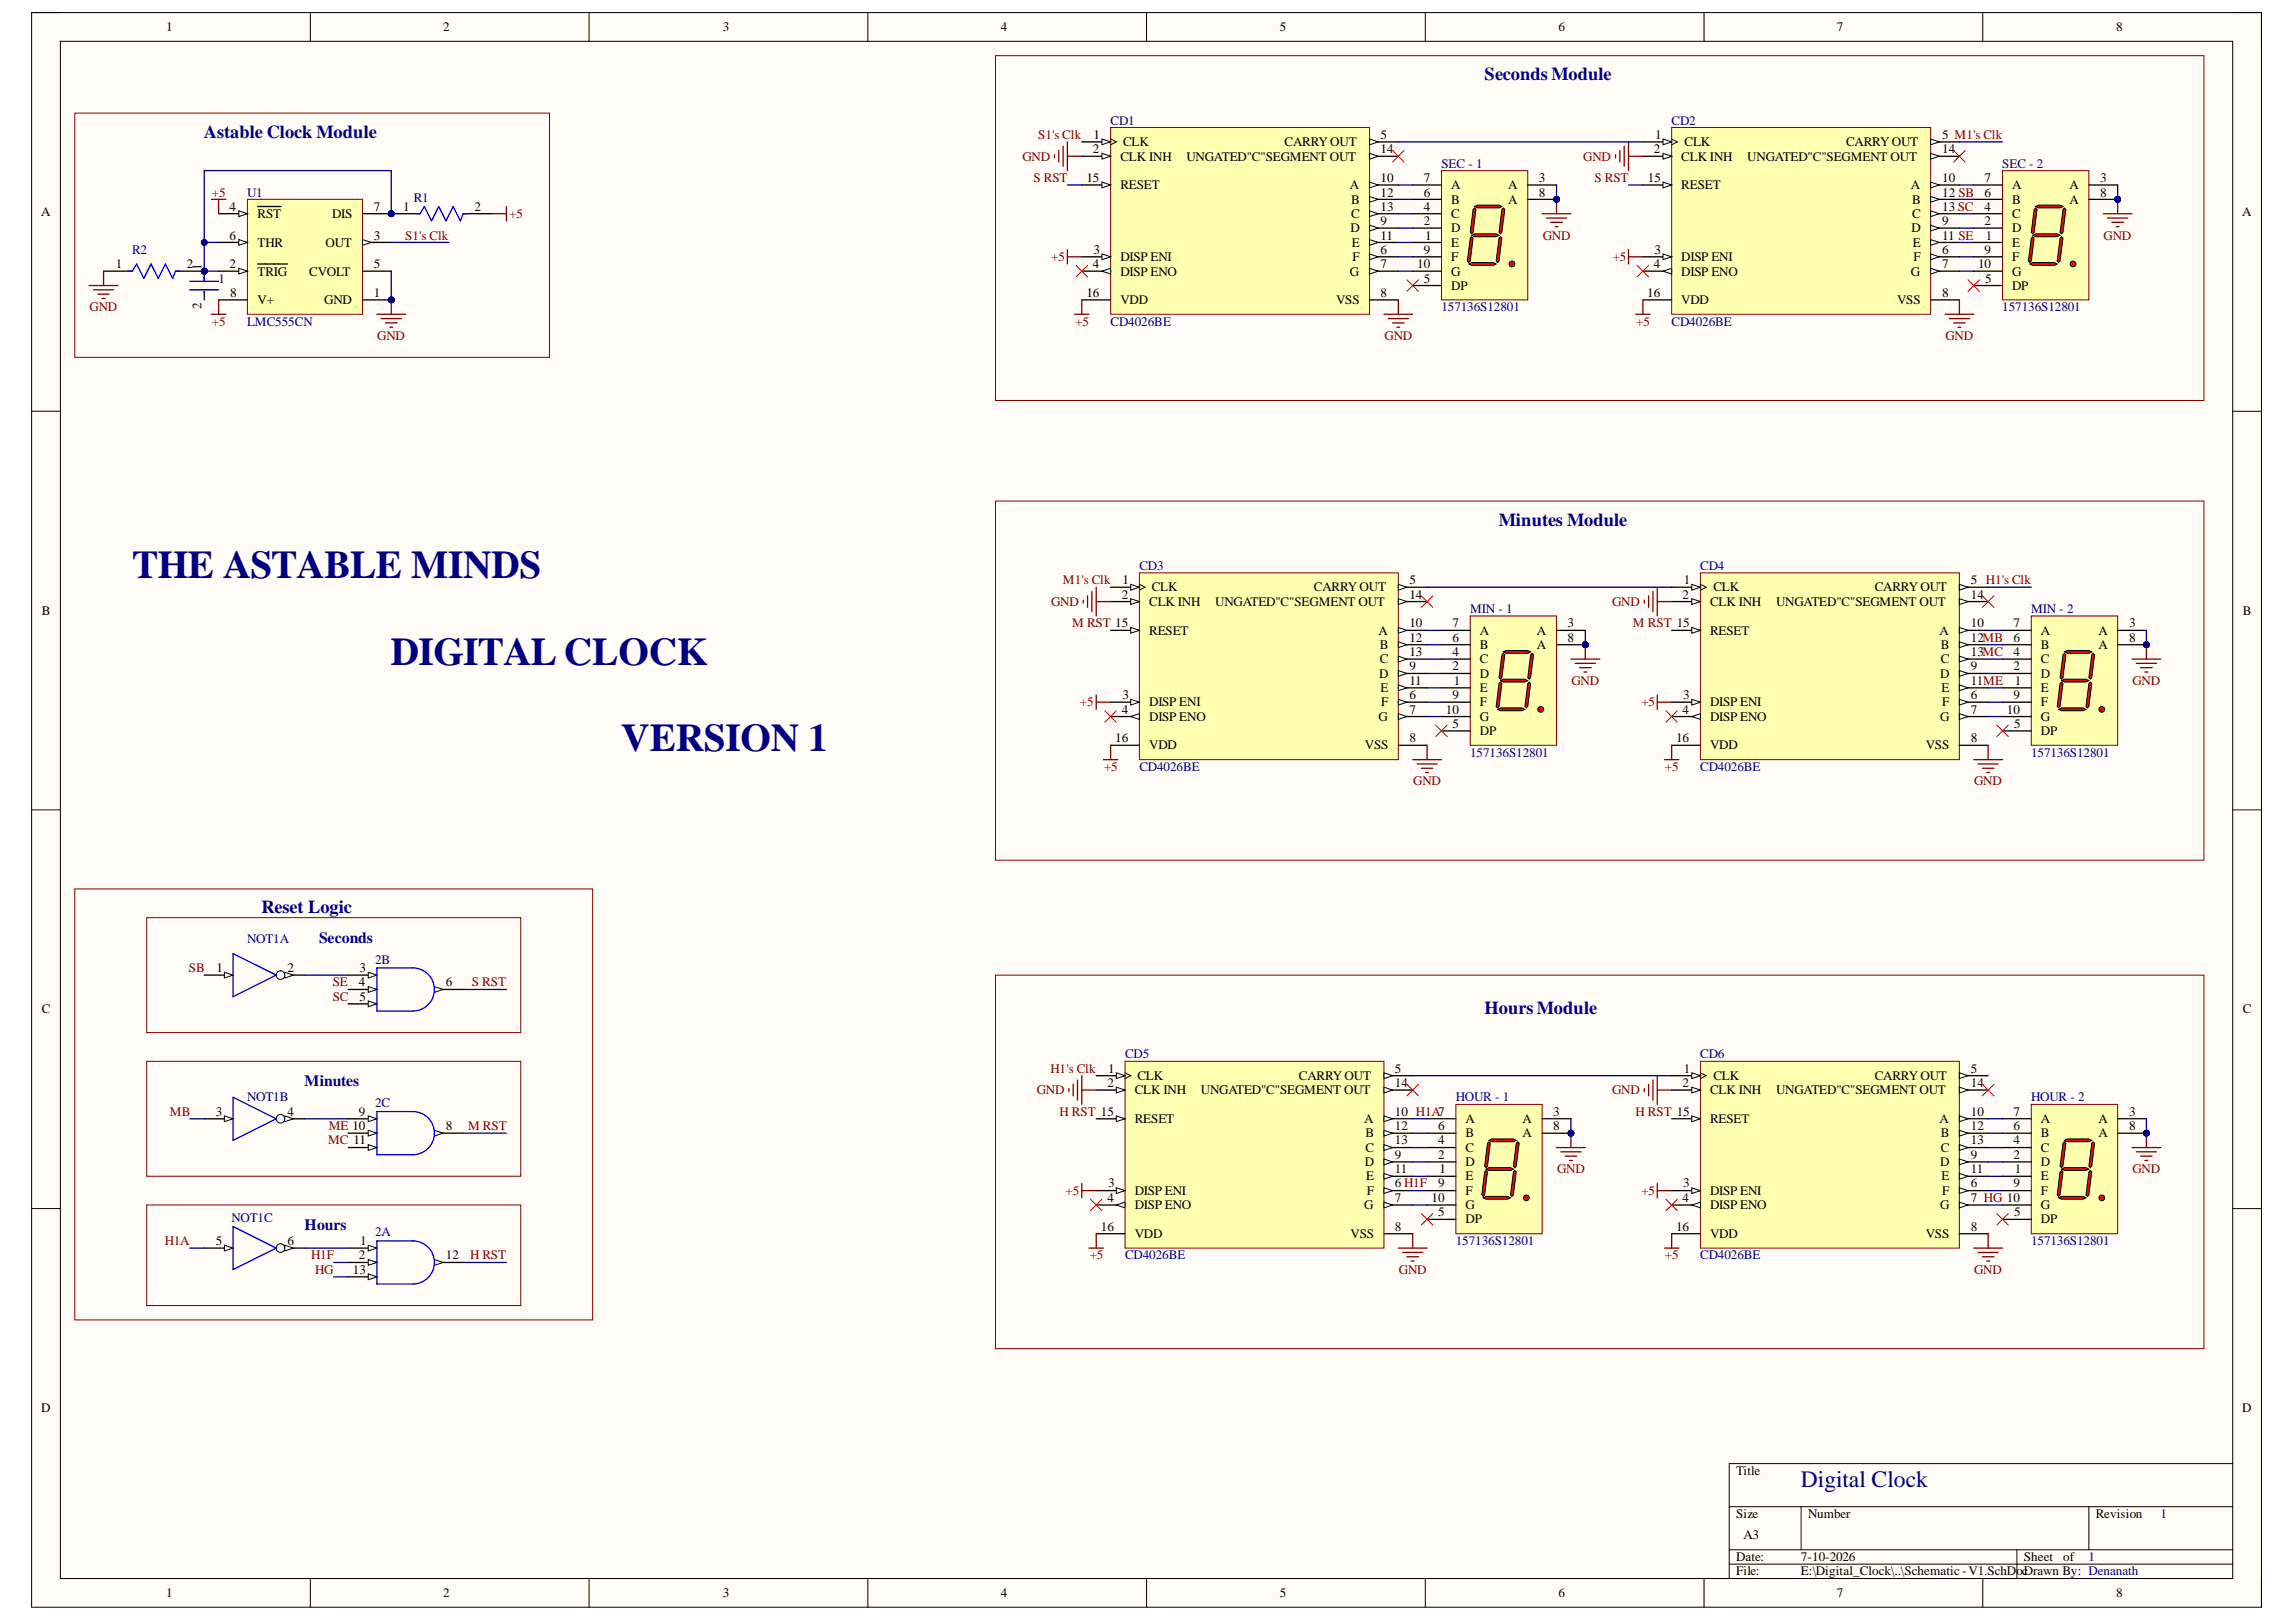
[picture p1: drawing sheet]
<svg xmlns="http://www.w3.org/2000/svg" width="297mm" height="210mm" viewBox="0 0 297 210" stroke-linecap="round" stroke-linejoin="round" font-family="sans-serif">
<defs><g id="words">
<g font-size="5.1" fill="#000080">
<text x="17.1" y="74.9">THE ASTABLE MINDS</text>
<text x="50.6" y="86">DIGITAL CLOCK</text>
<text x="80.3" y="97.2">VERSION 1</text>
</g>
<text font-size="3" fill="#000080" x="233" y="192.4">Digital Clock</text>
<g font-size="2.4" fill="#000080">
<text x="192.1" y="10.4">Seconds Module</text>
<text x="26.4" y="17.8">Astable Clock Module</text>
<text x="193.9" y="68">Minutes Module</text>
<text x="33.8" y="118.2">Reset Logic</text>
<text x="192.1" y="131.2">Hours Module</text>
</g>
<g font-size="2" fill="#000080">
<text x="41.3" y="122">Seconds</text>
<text x="39.4" y="140.6">Minutes</text>
<text x="39.4" y="159.2">Hours</text>
</g>
<g font-size="1.7">
<text x="21.5" y="4.1">1</text>
<text x="57.3" y="4.1">2</text>
<text x="93.5" y="4.1">3</text>
<text x="129.5" y="4.1">4</text>
<text x="165.6" y="4.1">5</text>
<text x="201.6" y="4.1">6</text>
<text x="237.6" y="4.1">7</text>
<text x="273.8" y="4.1">8</text>
<text x="141.5" y="18">1</text>
<text x="178.6" y="18">5</text>
<text x="214.1" y="18">1</text>
<text x="251.3" y="18">5 M1's Clk</text>
<text x="140.6" y="23.6">15</text>
<text x="141.4" y="19.9">2</text>
<text x="145" y="20.8">CLK INH</text>
<text x="145.3" y="18.9">CLK</text>
<text x="153.5" y="20.8">UNGATED&quot;C&quot;SEGMENT OUT</text>
<text x="166.2" y="18.9">CARRYOUT</text>
<text x="178.6" y="23.6">10</text>
<text x="178.6" y="19.9">14</text>
<text x="184.2" y="23.6">7</text>
<text x="199.1" y="23.6">3</text>
<text x="213.2" y="23.6">15</text>
<text x="214" y="19.9">2</text>
<text x="217.5" y="20.8">CLK INH</text>
<text x="217.9" y="18.9">CLK</text>
<text x="226.1" y="20.8">UNGATED&quot;C&quot;SEGMENT OUT</text>
<text x="238.8" y="18.9">CARRYOUT</text>
<text x="251.3" y="23.6">10</text>
<text x="251.3" y="19.9">14</text>
<text x="256.8" y="23.6">7</text>
<text x="271.7" y="23.6">3</text>
<text x="5.3" y="28">A</text>
<text x="29.7" y="27.3">4</text>
<text x="33.3" y="28.2">RST</text>
<text x="43" y="28.2">DIS</text>
<text x="48.4" y="27.3">7</text>
<text x="52.2" y="27.3">1</text>
<text x="61.4" y="27.3">2</text>
<text x="145" y="24.5">RESET</text>
<text x="174.6" y="24.5">A</text>
<text x="174.8" y="26.4">B</text>
<text x="174.8" y="28.2">C</text>
<text x="178.6" y="29.1">9</text>
<text x="178.6" y="25.4">12</text>
<text x="178.6" y="27.3">13</text>
<text x="184.2" y="29.1">2</text>
<text x="184.2" y="27.3">4</text>
<text x="184.2" y="25.4">6</text>
<text x="187.7" y="28.2">C</text>
<text x="187.7" y="26.4">B</text>
<text x="187.7" y="24.5">A</text>
<text x="195.1" y="24.5">A</text>
<text x="195.1" y="26.4">A</text>
<text x="199.1" y="25.4">8</text>
<text x="217.5" y="24.5">RESET</text>
<text x="247.2" y="24.5">A</text>
<text x="247.4" y="26.4">B</text>
<text x="247.4" y="28.2">C</text>
<text x="251.3" y="29.1">9</text>
<text x="251.3" y="25.4">12 SB</text>
<text x="251.3" y="27.3">13 SC</text>
<text x="256.8" y="29.1">2</text>
<text x="256.8" y="27.3">4</text>
<text x="256.8" y="25.4">6</text>
<text x="260.3" y="28.2">C</text>
<text x="260.3" y="26.4">B</text>
<text x="260.3" y="24.5">A</text>
<text x="267.7" y="24.5">A</text>
<text x="267.7" y="26.4">A</text>
<text x="271.7" y="25.4">8</text>
<text x="290.1" y="28">A</text>
<text x="15" y="34.7">1</text>
<text x="24.2" y="34.7">2</text>
<text x="26" y="34.9" transform="rotate(-90 26 34.9)">1</text>
<text x="29.7" y="34.7">2</text>
<text x="29.7" y="31">6</text>
<text x="33.3" y="35.7">TRIG</text>
<text x="33.3" y="31.9">THR</text>
<text x="40" y="35.7">CVOLT</text>
<text x="42.1" y="31.9">OUT</text>
<text x="48.4" y="31">3</text>
<text x="48.4" y="34.7">5</text>
<text x="141.4" y="34.7">4</text>
<text x="141.5" y="32.9">3</text>
<text x="145" y="33.8">DISP ENI</text>
<text x="145" y="35.7">DISP ENO</text>
<text x="174.6" y="35.7">G</text>
<text x="174.7" y="30.1">D</text>
<text x="174.9" y="31.9">E</text>
<text x="175" y="33.8">F</text>
<text x="178.6" y="32.9">6</text>
<text x="178.6" y="34.7">7</text>
<text x="178.6" y="31">11</text>
<text x="183.3" y="34.7">10</text>
<text x="184.2" y="32.9">9</text>
<text x="184.4" y="31">1</text>
<text x="187.7" y="33.8">F</text>
<text x="187.7" y="35.7">G</text>
<text x="187.7" y="31.9">E</text>
<text x="187.7" y="30.1">D</text>
<text x="214" y="34.7">4</text>
<text x="214" y="32.9">3</text>
<text x="217.5" y="33.8">DISP ENI</text>
<text x="217.5" y="35.7">DISP ENO</text>
<text x="247.2" y="35.7">G</text>
<text x="247.3" y="30.1">D</text>
<text x="247.5" y="31.9">E</text>
<text x="247.5" y="33.8">F</text>
<text x="251.3" y="32.9">6</text>
<text x="251.3" y="34.7">7</text>
<text x="251.3" y="31">11 SE</text>
<text x="255.9" y="34.7">10</text>
<text x="256.8" y="32.9">9</text>
<text x="256.9" y="31">1</text>
<text x="260.3" y="33.8">F</text>
<text x="260.3" y="35.7">G</text>
<text x="260.3" y="31.9">E</text>
<text x="260.3" y="30.1">D</text>
<text x="26" y="40" transform="rotate(-90 26 40)">2</text>
<text x="29.8" y="38.4">8</text>
<text x="33.3" y="39.4">V+</text>
<text x="41.9" y="39.4">GND</text>
<text x="48.4" y="38.4">1</text>
<text x="140.6" y="38.4">16</text>
<text x="145" y="39.4">VDD</text>
<text x="172.9" y="39.4">VSS</text>
<text x="178.6" y="38.4">8</text>
<text x="184.2" y="36.6">5</text>
<text x="187.7" y="37.5">DP</text>
<text x="213.1" y="38.4">16</text>
<text x="217.5" y="39.4">VDD</text>
<text x="245.4" y="39.4">VSS</text>
<text x="251.3" y="38.4">8</text>
<text x="256.8" y="36.6">5</text>
<text x="260.3" y="37.5">DP</text>
<text x="145.1" y="77.5">2</text>
<text x="145.2" y="75.6">1</text>
<text x="149" y="76.5">CLK</text>
<text x="170" y="76.5">CARRYOUT</text>
<text x="182.3" y="75.6">5</text>
<text x="182.3" y="77.5">14</text>
<text x="217.7" y="77.5">2</text>
<text x="217.9" y="75.6">1</text>
<text x="221.7" y="76.5">CLK</text>
<text x="242.5" y="76.5">CARRYOUT</text>
<text x="255" y="75.6">5 H1's Clk</text>
<text x="255" y="77.5">14</text>
<text x="5.4" y="79.6">B</text>
<text x="148.7" y="78.4">CLK INH</text>
<text x="148.7" y="82.1">RESET</text>
<text x="157.2" y="78.4">UNGATED&quot;C&quot;SEGMENT OUT</text>
<text x="178.4" y="82.1">A</text>
<text x="178.5" y="84">B</text>
<text x="182.3" y="81.2">10</text>
<text x="182.3" y="83">12</text>
<text x="187.9" y="83">6</text>
<text x="187.9" y="81.2">7</text>
<text x="191.5" y="84">B</text>
<text x="191.5" y="82.1">A</text>
<text x="198.8" y="82.1">A</text>
<text x="198.8" y="84">A</text>
<text x="202.8" y="81.2">3</text>
<text x="202.8" y="83">8</text>
<text x="221.2" y="78.4">CLK INH</text>
<text x="221.2" y="82.1">RESET</text>
<text x="229.8" y="78.4">UNGATED&quot;C&quot;SEGMENT OUT</text>
<text x="250.9" y="82.1">A</text>
<text x="251.1" y="84">B</text>
<text x="255" y="81.2">10</text>
<text x="255" y="83">12MB</text>
<text x="260.5" y="83">6</text>
<text x="260.5" y="81.2">7</text>
<text x="264" y="84">B</text>
<text x="264" y="82.1">A</text>
<text x="271.5" y="82.1">A</text>
<text x="271.5" y="84">A</text>
<text x="275.4" y="81.2">3</text>
<text x="275.4" y="83">8</text>
<text x="290.2" y="79.6">B</text>
<text x="178.4" y="87.7">D</text>
<text x="178.5" y="85.8">C</text>
<text x="178.6" y="89.6">E</text>
<text x="182.3" y="86.8">9</text>
<text x="182.3" y="88.6">11</text>
<text x="182.3" y="84.9">13</text>
<text x="187.9" y="86.8">2</text>
<text x="187.9" y="84.9">4</text>
<text x="188.1" y="88.6">1</text>
<text x="191.5" y="89.6">E</text>
<text x="191.5" y="87.7">D</text>
<text x="191.5" y="85.8">C</text>
<text x="251" y="87.7">D</text>
<text x="251.1" y="85.8">C</text>
<text x="251.2" y="89.6">E</text>
<text x="255" y="86.8">9</text>
<text x="255" y="88.6">11ME</text>
<text x="255" y="84.9">13MC</text>
<text x="260.5" y="86.8">2</text>
<text x="260.5" y="84.9">4</text>
<text x="260.6" y="88.6">1</text>
<text x="264" y="89.6">E</text>
<text x="264" y="87.7">D</text>
<text x="264" y="85.8">C</text>
<text x="145.1" y="92.3">4</text>
<text x="145.2" y="90.5">3</text>
<text x="148.7" y="91.4">DISP ENI</text>
<text x="148.7" y="93.3">DISP ENO</text>
<text x="178.4" y="93.3">G</text>
<text x="178.7" y="91.4">F</text>
<text x="182.3" y="90.5">6</text>
<text x="182.3" y="92.3">7</text>
<text x="187.1" y="92.3">10</text>
<text x="187.9" y="90.5">9</text>
<text x="187.9" y="94.2">5</text>
<text x="191.5" y="91.4">F</text>
<text x="191.5" y="93.3">G</text>
<text x="191.5" y="95.1">DP</text>
<text x="217.7" y="92.3">4</text>
<text x="217.8" y="90.5">3</text>
<text x="221.2" y="91.4">DISP ENI</text>
<text x="221.2" y="93.3">DISP ENO</text>
<text x="251" y="93.3">G</text>
<text x="251.3" y="91.4">F</text>
<text x="255" y="90.5">6</text>
<text x="255" y="92.3">7</text>
<text x="259.6" y="92.3">10</text>
<text x="260.5" y="90.5">9</text>
<text x="260.6" y="94.2">5</text>
<text x="264" y="91.4">F</text>
<text x="264" y="93.3">G</text>
<text x="264" y="95.1">DP</text>
<text x="144.3" y="96.1">16</text>
<text x="148.7" y="97">VDD</text>
<text x="176.6" y="97">VSS</text>
<text x="182.3" y="96.1">8</text>
<text x="216.8" y="96.1">16</text>
<text x="221.2" y="97">VDD</text>
<text x="249.1" y="97">VSS</text>
<text x="255" y="96.1">8</text>
<text x="28" y="125.8">1</text>
<text x="37.2" y="125.8">2</text>
<text x="46.5" y="125.8">3</text>
<text x="5.4" y="131.1">C</text>
<text x="46.4" y="127.7">4</text>
<text x="46.5" y="129.5">5</text>
<text x="57.7" y="127.7">6</text>
<text x="290.2" y="131.1">C</text>
<text x="143.3" y="140.7">2</text>
<text x="143.3" y="138.8">1</text>
<text x="146.8" y="141.6">CLK INH</text>
<text x="147.2" y="139.7">CLK</text>
<text x="155.4" y="141.6">UNGATED&quot;C&quot;SEGMENT OUT</text>
<text x="168" y="139.7">CARRYOUT</text>
<text x="180.5" y="138.8">5</text>
<text x="180.5" y="140.7">14</text>
<text x="217.7" y="140.7">2</text>
<text x="217.9" y="138.8">1</text>
<text x="221.2" y="141.6">CLK INH</text>
<text x="221.7" y="139.7">CLK</text>
<text x="229.8" y="141.6">UNGATED&quot;C&quot;SEGMENT OUT</text>
<text x="242.5" y="139.7">CARRYOUT</text>
<text x="255" y="138.8">5</text>
<text x="255" y="140.7">14</text>
<text x="27.9" y="144.4">3</text>
<text x="37.2" y="144.4">4</text>
<text x="46.4" y="144.4">9</text>
<text x="57.7" y="146.2">8</text>
<text x="146.8" y="145.3">RESET</text>
<text x="176.5" y="145.3">A</text>
<text x="176.7" y="147.2">B</text>
<text x="176.7" y="149">C</text>
<text x="180.5" y="150">9</text>
<text x="180.5" y="144.4">10 H1A7</text>
<text x="180.5" y="146.2">12</text>
<text x="180.5" y="148.1">13</text>
<text x="186.1" y="150">2</text>
<text x="186.1" y="148.1">4</text>
<text x="186.1" y="146.2">6</text>
<text x="189.6" y="149">C</text>
<text x="189.6" y="147.2">B</text>
<text x="189.6" y="145.3">A</text>
<text x="197" y="145.3">A</text>
<text x="197" y="147.2">A</text>
<text x="200.9" y="144.4">3</text>
<text x="200.9" y="146.2">8</text>
<text x="221.2" y="145.3">RESET</text>
<text x="250.9" y="145.3">A</text>
<text x="251.1" y="147.2">B</text>
<text x="251.1" y="149">C</text>
<text x="255" y="150">9</text>
<text x="255" y="144.4">10</text>
<text x="255" y="146.2">12</text>
<text x="255" y="148.1">13</text>
<text x="260.5" y="150">2</text>
<text x="260.5" y="148.1">4</text>
<text x="260.5" y="146.2">6</text>
<text x="260.5" y="144.4">7</text>
<text x="264" y="149">C</text>
<text x="264" y="147.2">B</text>
<text x="264" y="145.3">A</text>
<text x="271.5" y="145.3">A</text>
<text x="271.5" y="147.2">A</text>
<text x="275.4" y="144.4">3</text>
<text x="275.4" y="146.2">8</text>
<text x="143.3" y="155.5">4</text>
<text x="143.3" y="153.7">3</text>
<text x="146.8" y="154.6">DISP ENI</text>
<text x="176.6" y="150.9">D</text>
<text x="176.8" y="152.7">E</text>
<text x="176.8" y="154.6">F</text>
<text x="180.5" y="153.7">6 H1F</text>
<text x="180.5" y="155.5">7</text>
<text x="180.5" y="151.8">11</text>
<text x="185.2" y="155.5">10</text>
<text x="186.1" y="153.7">9</text>
<text x="186.2" y="151.8">1</text>
<text x="189.6" y="154.6">F</text>
<text x="189.6" y="152.7">E</text>
<text x="189.6" y="150.9">D</text>
<text x="217.7" y="155.5">4</text>
<text x="217.8" y="153.7">3</text>
<text x="221.2" y="154.6">DISP ENI</text>
<text x="251" y="150.9">D</text>
<text x="251.2" y="152.7">E</text>
<text x="251.3" y="154.6">F</text>
<text x="255" y="153.7">6</text>
<text x="255" y="155.5">7 HG 10</text>
<text x="255" y="151.8">11</text>
<text x="260.5" y="153.7">9</text>
<text x="260.6" y="151.8">1</text>
<text x="264" y="154.6">F</text>
<text x="264" y="152.7">E</text>
<text x="264" y="150.9">D</text>
<text x="27.9" y="161.1">5</text>
<text x="37.2" y="161.1">6</text>
<text x="46.6" y="161.1">1</text>
<text x="142.4" y="159.2">16</text>
<text x="146.8" y="156.5">DISP ENO</text>
<text x="146.8" y="160.2">VDD</text>
<text x="174.7" y="160.2">VSS</text>
<text x="176.5" y="156.5">G</text>
<text x="180.5" y="159.2">8</text>
<text x="186.1" y="157.4">5</text>
<text x="189.6" y="156.5">G</text>
<text x="189.6" y="158.3">DP</text>
<text x="216.8" y="159.2">16</text>
<text x="221.2" y="156.5">DISP ENO</text>
<text x="221.2" y="160.2">VDD</text>
<text x="249.1" y="160.2">VSS</text>
<text x="251" y="156.5">G</text>
<text x="255" y="159.2">8</text>
<text x="260.6" y="157.4">5</text>
<text x="264" y="156.5">G</text>
<text x="264" y="158.3">DP</text>
<text x="45.7" y="164.8">13</text>
<text x="46.4" y="163">2</text>
<text x="57.7" y="163">12</text>
<text x="5.3" y="182.7">D</text>
<text x="290.1" y="182.7">D</text>
<text x="224.6" y="190.8">Title</text>
<text x="224.6" y="196.4">Size</text>
<text x="233.9" y="196.4">Number</text>
<text x="271.1" y="196.4">Revision</text>
<text x="224.6" y="202">Date:</text>
<text x="224.6" y="203.9">File:</text>
<text x="225.5" y="199.2">A3</text>
<text x="233" y="202">7-10-2026</text>
<text x="233" y="203.9">E:\Digital_Clock\..\Schematic-V1.SchDocDrawn By: Denanath</text>
<text x="261.8" y="202">Sheet</text>
<text x="266.9" y="202">of</text>
<text x="21.5" y="206.6">1</text>
<text x="57.3" y="206.6">2</text>
<text x="93.5" y="206.6">3</text>
<text x="129.5" y="206.6">4</text>
<text x="165.6" y="206.6">5</text>
<text x="201.6" y="206.6">6</text>
<text x="237.6" y="206.6">7</text>
<text x="273.8" y="206.6">8</text>
</g>
<g font-size="1.7" fill="#800000">
<text x="134.3" y="18">S1's Clk</text>
<text x="132.3" y="20.8">GND</text>
<text x="133.7" y="23.6">S RST</text>
<text x="204.8" y="20.8">GND</text>
<text x="206.3" y="23.6">S RST</text>
<text x="27.4" y="25.4">+5</text>
<text x="65.9" y="28.2">+5</text>
<text x="52.4" y="31">S1's Clk</text>
<text x="136" y="33.8">+5</text>
<text x="199.6" y="31">GND</text>
<text x="208.6" y="33.8">+5</text>
<text x="272.1" y="31">GND</text>
<text x="11.6" y="40.3">GND</text>
<text x="27.4" y="42.2">+5</text>
<text x="48.8" y="44">GND</text>
<text x="139.1" y="42.2">+5</text>
<text x="179.1" y="44">GND</text>
<text x="211.7" y="42.2">+5</text>
<text x="251.7" y="44">GND</text>
<text x="137.5" y="75.6">M1's Clk</text>
<text x="136" y="78.4">GND</text>
<text x="138.7" y="81.2">M RST 15</text>
<text x="208.6" y="78.4">GND</text>
<text x="211.3" y="81.2">M RST 15</text>
<text x="203.3" y="88.6">GND</text>
<text x="275.9" y="88.6">GND</text>
<text x="139.7" y="91.4">+5</text>
<text x="212.4" y="91.4">+5</text>
<text x="142.8" y="99.8">+5</text>
<text x="182.8" y="101.6">GND</text>
<text x="215.4" y="99.8">+5</text>
<text x="255.4" y="101.6">GND</text>
<text x="24.4" y="125.8">SB</text>
<text x="43" y="127.7">SE</text>
<text x="43" y="129.5">SC</text>
<text x="61.1" y="127.7">S RST</text>
<text x="134.1" y="141.6">GND</text>
<text x="135.9" y="138.8">H1's Clk</text>
<text x="208.6" y="141.6">GND</text>
<text x="22" y="144.4">MB</text>
<text x="42.5" y="148.1">MC 11</text>
<text x="42.5" y="146.2">ME 10</text>
<text x="60.6" y="146.2">M RST</text>
<text x="137.1" y="144.4">H RST 15</text>
<text x="211.6" y="144.4">H RST 15</text>
<text x="137.8" y="154.6">+5</text>
<text x="201.4" y="151.8">GND</text>
<text x="212.4" y="154.6">+5</text>
<text x="275.9" y="151.8">GND</text>
<text x="21.3" y="161.1">H1A</text>
<text x="40.3" y="163">H1F</text>
<text x="40.8" y="164.8">HG</text>
<text x="60.8" y="163">H RST</text>
<text x="141" y="163">+5</text>
<text x="181" y="164.8">GND</text>
<text x="215.4" y="163">+5</text>
<text x="255.4" y="164.8">GND</text>
</g>
<g font-size="1.7" fill="#000080">
<text x="143.7" y="16.1">CD1</text>
<text x="216.2" y="16.1">CD2</text>
<text x="186.5" y="21.7">SEC - 1</text>
<text x="259" y="21.7">SEC - 2</text>
<text x="32" y="25.4">U1</text>
<text x="53.5" y="26.2">R1</text>
<text x="17.1" y="32.9">R2</text>
<text x="28.2" y="36.6">1</text>
<text x="186.5" y="40.3">157136S12801</text>
<text x="259" y="40.3">157136S12801</text>
<text x="32" y="42.2">LMC555CN</text>
<text x="143.7" y="42.2">CD4026BE</text>
<text x="216.2" y="42.2">CD4026BE</text>
<text x="147.4" y="73.8">CD3</text>
<text x="220" y="73.8">CD4</text>
<text x="190.2" y="79.3">MIN - 1</text>
<text x="262.8" y="79.3">MIN - 2</text>
<text x="147.4" y="99.8">CD4026BE</text>
<text x="190.2" y="97.9">157136S12801</text>
<text x="220" y="99.8">CD4026BE</text>
<text x="262.8" y="97.9">157136S12801</text>
<text x="32" y="122.1">NOT1A</text>
<text x="48.5" y="124.7">2B</text>
<text x="145.5" y="136.9">CD5</text>
<text x="220" y="136.9">CD6</text>
<text x="32" y="142.5">NOT1B</text>
<text x="48.5" y="143.3">2C</text>
<text x="188.3" y="142.5">HOUR - 1</text>
<text x="262.8" y="142.5">HOUR - 2</text>
<text x="29.9" y="158.1">NOT1C</text>
<text x="48.5" y="160">2A</text>
<text x="188.3" y="161.1">157136S12801</text>
<text x="262.8" y="161.1">157136S12801</text>
<text x="145.5" y="163">CD4026BE</text>
<text x="220" y="163">CD4026BE</text>
<text x="279.5" y="196.4">1</text>
<text x="270.2" y="202">1</text>
</g>
</g></defs>
<path d="M4.1 1.6h288.5v206.4h-288.5z" fill-rule="evenodd" fill="#fffcf8"/>
<path d="M4.1 1.6h288.5v206.4h-288.5z" fill="none" stroke="#000" stroke-width=".13"/>
<path d="M7.8 5.3h281v199h-281z" fill-rule="evenodd" fill="#fffcf8"/>
<g fill="none" stroke="#000" stroke-width=".13">
<path d="M4.1 1.6h3.7M7.8 5.3h281v199h-281zM40.1 1.6v3.7M76.2 1.6v3.7M112.3 1.6v3.7M148.3 1.6v3.7M184.4 1.6v3.7M220.5 1.6v3.7M256.5 1.6v3.7M288.8 1.6h3.8v3.7M4.1 53.2h3.7M288.8 53.2h3.8"/>
<path d="M4.1 104.8h3.7M288.8 104.8h3.8M4.1 156.4h3.7M288.8 156.4h3.8M223.7 195h65.1M233 195v5.6M270.2 195v5.6M288.8 189.4h-65.1v14.9M40.1 204.3v3.7M76.2 204.3v3.7M112.3 204.3v3.7M148.3 204.3v3.7"/>
<path d="M184.4 204.3v3.7M220.5 204.3v3.7M223.7 200.6h65.1M223.7 202.4h65.1M256.5 204.3v3.7M260.9 200.6v3.7M292.6 204.3v3.7"/>
</g>
<path d="M145.5 137.3h33.5v24.2h-33.5z" fill-rule="evenodd" fill="#ffffb0"/>
<path d="M145.5 137.3h33.5v24.2h-33.5z" fill="none" stroke="#800000" stroke-width=".13"/>
<path d="M141.8 139.2h3.7" fill="none" stroke="#000" stroke-width=".17"/>
<path d="M144.4 138.8l1.1 .4-1.1 .4z" fill="#f8fcff"/>
<path d="M144.4 138.8l1.1 .4-1.1 .4zM145.5 138.8l.8 .4-.8 .4" fill="none" stroke="#000" stroke-width=".13"/>
<path d="M141.8 141.1h3.7" fill="none" stroke="#000" stroke-width=".17"/>
<path d="M144.4 140.7l1.1 .4-1.1 .3z" fill="#f8fcff"/>
<path d="M144.4 140.7l1.1 .4-1.1 .3z" fill="none" stroke="#000" stroke-width=".13"/>
<path d="M141.8 154.1h3.7" fill="none" stroke="#000" stroke-width=".17"/>
<path d="M144.4 153.7l1.1 .4-1.1 .4z" fill="#f8fcff"/>
<path d="M144.4 153.7l1.1 .4-1.1 .4z" fill="none" stroke="#000" stroke-width=".13"/>
<path d="M141.8 155.9h3.7" fill="none" stroke="#000" stroke-width=".17"/>
<path d="M144.4 155.9l1.1-.3v.7z" fill="#f8fcff"/>
<path d="M144.4 155.9l1.1-.3v.7z" fill="none" stroke="#000" stroke-width=".13"/>
<path d="M179 139.2h3.8" fill="none" stroke="#000" stroke-width=".17"/>
<path d="M179 138.8l1.2 .4-1.2 .4z" fill="#f8fcff"/>
<path d="M179 138.8l1.2 .4-1.2 .4z" fill="none" stroke="#000" stroke-width=".13"/>
<path d="M179 154.1h3.8" fill="none" stroke="#000" stroke-width=".17"/>
<path d="M179 153.7l1.2 .4-1.2 .4z" fill="#f8fcff"/>
<path d="M179 153.7l1.2 .4-1.2 .4z" fill="none" stroke="#000" stroke-width=".13"/>
<path d="M179 155.9h3.8" fill="none" stroke="#000" stroke-width=".17"/>
<path d="M179 155.6l1.2 .3-1.2 .4z" fill="#f8fcff"/>
<path d="M179 155.6l1.2 .3-1.2 .4z" fill="none" stroke="#000" stroke-width=".13"/>
<path d="M179 159.7h3.8M179 150.4h3.8" fill="none" stroke="#000" stroke-width=".17"/>
<path d="M179 150l1.2 .4-1.2 .3z" fill="#f8fcff"/>
<path d="M179 150l1.2 .4-1.2 .3z" fill="none" stroke="#000" stroke-width=".13"/>
<path d="M179 144.8h3.8" fill="none" stroke="#000" stroke-width=".17"/>
<path d="M179 144.4l1.2 .4-1.2 .4z" fill="#f8fcff"/>
<path d="M179 144.4l1.2 .4-1.2 .4z" fill="none" stroke="#000" stroke-width=".13"/>
<path d="M179 152.2h3.8" fill="none" stroke="#000" stroke-width=".17"/>
<path d="M179 151.9l1.2 .3-1.2 .4z" fill="#f8fcff"/>
<path d="M179 151.9l1.2 .3-1.2 .4z" fill="none" stroke="#000" stroke-width=".13"/>
<path d="M179 146.6h3.8" fill="none" stroke="#000" stroke-width=".17"/>
<path d="M179 146.3l1.2 .3-1.2 .4z" fill="#f8fcff"/>
<path d="M179 146.3l1.2 .3-1.2 .4z" fill="none" stroke="#000" stroke-width=".13"/>
<path d="M179 148.5h3.8" fill="none" stroke="#000" stroke-width=".17"/>
<path d="M179 148.1l1.2 .4-1.2 .4z" fill="#f8fcff"/>
<path d="M179 148.1l1.2 .4-1.2 .4z" fill="none" stroke="#000" stroke-width=".13"/>
<path d="M179 141.1h3.8" fill="none" stroke="#000" stroke-width=".17"/>
<path d="M179 140.7l1.2 .4-1.2 .3z" fill="#f8fcff"/>
<path d="M179 140.7l1.2 .4-1.2 .3z" fill="none" stroke="#000" stroke-width=".13"/>
<path d="M141.8 144.8h3.7" fill="none" stroke="#000" stroke-width=".17"/>
<path d="M144.4 144.4l1.1 .4-1.1 .4z" fill="#f8fcff"/>
<path d="M144.4 144.4l1.1 .4-1.1 .4z" fill="none" stroke="#000" stroke-width=".13"/>
<path d="M141.8 159.7h3.7" fill="none" stroke="#000" stroke-width=".17"/>
<path d="M220 137.3h33.5v24.2h-33.5z" fill-rule="evenodd" fill="#ffffb0"/>
<path d="M220 137.3h33.5v24.2h-33.5z" fill="none" stroke="#800000" stroke-width=".13"/>
<path d="M216.3 139.2h3.7" fill="none" stroke="#000" stroke-width=".17"/>
<path d="M218.9 138.8l1.1 .4-1.1 .4z" fill="#f8fcff"/>
<path d="M218.9 138.8l1.1 .4-1.1 .4zM220 138.8l.7 .4-.7 .4" fill="none" stroke="#000" stroke-width=".13"/>
<path d="M216.3 141.1h3.7" fill="none" stroke="#000" stroke-width=".17"/>
<path d="M218.9 140.7l1.1 .4-1.1 .3z" fill="#f8fcff"/>
<path d="M218.9 140.7l1.1 .4-1.1 .3z" fill="none" stroke="#000" stroke-width=".13"/>
<path d="M216.3 154.1h3.7" fill="none" stroke="#000" stroke-width=".17"/>
<path d="M218.9 153.7l1.1 .4-1.1 .4z" fill="#f8fcff"/>
<path d="M218.9 153.7l1.1 .4-1.1 .4z" fill="none" stroke="#000" stroke-width=".13"/>
<path d="M216.3 155.9h3.7" fill="none" stroke="#000" stroke-width=".17"/>
<path d="M218.9 155.9l1.1-.3v.7z" fill="#f8fcff"/>
<path d="M218.9 155.9l1.1-.3v.7z" fill="none" stroke="#000" stroke-width=".13"/>
<path d="M253.5 139.2h3.7" fill="none" stroke="#000" stroke-width=".17"/>
<path d="M253.5 138.8l1.1 .4-1.1 .4z" fill="#f8fcff"/>
<path d="M253.5 138.8l1.1 .4-1.1 .4z" fill="none" stroke="#000" stroke-width=".13"/>
<path d="M253.5 154.1h3.7" fill="none" stroke="#000" stroke-width=".17"/>
<path d="M253.5 153.7l1.1 .4-1.1 .4z" fill="#f8fcff"/>
<path d="M253.5 153.7l1.1 .4-1.1 .4z" fill="none" stroke="#000" stroke-width=".13"/>
<path d="M253.5 155.9h3.7" fill="none" stroke="#000" stroke-width=".17"/>
<path d="M253.5 155.6l1.1 .3-1.1 .4z" fill="#f8fcff"/>
<path d="M253.5 155.6l1.1 .3-1.1 .4z" fill="none" stroke="#000" stroke-width=".13"/>
<path d="M253.5 159.7h3.7M253.5 150.4h3.7" fill="none" stroke="#000" stroke-width=".17"/>
<path d="M253.5 150l1.1 .4-1.1 .3z" fill="#f8fcff"/>
<path d="M253.5 150l1.1 .4-1.1 .3z" fill="none" stroke="#000" stroke-width=".13"/>
<path d="M253.5 144.8h3.7" fill="none" stroke="#000" stroke-width=".17"/>
<path d="M253.5 144.4l1.1 .4-1.1 .4z" fill="#f8fcff"/>
<path d="M253.5 144.4l1.1 .4-1.1 .4z" fill="none" stroke="#000" stroke-width=".13"/>
<path d="M253.5 152.2h3.7" fill="none" stroke="#000" stroke-width=".17"/>
<path d="M253.5 151.9l1.1 .3-1.1 .4z" fill="#f8fcff"/>
<path d="M253.5 151.9l1.1 .3-1.1 .4z" fill="none" stroke="#000" stroke-width=".13"/>
<path d="M253.5 146.6h3.7" fill="none" stroke="#000" stroke-width=".17"/>
<path d="M253.5 146.3l1.1 .3-1.1 .4z" fill="#f8fcff"/>
<path d="M253.5 146.3l1.1 .3-1.1 .4z" fill="none" stroke="#000" stroke-width=".13"/>
<path d="M253.5 148.5h3.7" fill="none" stroke="#000" stroke-width=".17"/>
<path d="M253.5 148.1l1.1 .4-1.1 .4z" fill="#f8fcff"/>
<path d="M253.5 148.1l1.1 .4-1.1 .4z" fill="none" stroke="#000" stroke-width=".13"/>
<path d="M253.5 141.1h3.7" fill="none" stroke="#000" stroke-width=".17"/>
<path d="M253.5 140.7l1.1 .4-1.1 .3z" fill="#f8fcff"/>
<path d="M253.5 140.7l1.1 .4-1.1 .3z" fill="none" stroke="#000" stroke-width=".13"/>
<path d="M216.3 144.8h3.7" fill="none" stroke="#000" stroke-width=".17"/>
<path d="M218.9 144.4l1.1 .4-1.1 .4z" fill="#f8fcff"/>
<path d="M218.9 144.4l1.1 .4-1.1 .4z" fill="none" stroke="#000" stroke-width=".13"/>
<path d="M216.3 159.7h3.7" fill="none" stroke="#000" stroke-width=".17"/>
<circle cx="277.7" cy="146.6" r=".37" fill="#000080"/>
<circle cx="277.7" cy="146.6" r=".37" fill="none" stroke="#000080" stroke-width=".13"/>
<path d="M262.8 142.9h11.2v16.8h-11.2z" fill-rule="evenodd" fill="#ffffb0"/>
<path d="M262.8 142.9h11.2v16.8h-11.2z" fill="none" stroke="#800000" stroke-width=".13"/>
<path d="M259.1 154.1h3.7M259.1 155.9h3.7M259.1 152.2h3.7M259.1 150.4h3.7M274 144.8h3.7M274 146.6h3.7" fill="none" stroke="#000" stroke-width=".17"/>
<circle cx="277.7" cy="146.6" r=".37" fill="#000080"/>
<circle cx="277.7" cy="146.6" r=".37" fill="none" stroke="#000080" stroke-width=".13"/>
<path d="M259.1 148.5h3.7M259.1 157.8h3.7M259.1 146.6h3.7M259.1 144.8h3.7" fill="none" stroke="#000" stroke-width=".17"/>
<circle cx="271.9" cy="155" r=".37" fill="#f00"/>
<circle cx="271.9" cy="155" r=".37" fill="none" stroke="#000" stroke-width=".13"/>
<path d="M266.3 155l.4-.2h2.8l.4 .2-.4 .2h-2.8z" fill-rule="evenodd" fill="#f00"/>
<path d="M266.3 155l.4-.2h2.8l.4 .2-.4 .2h-2.8z" fill="none" stroke="#000" stroke-width=".13"/>
<path d="M266.7 151.3l.4-.2h2.8l.3 .2-.3 .2h-2.8z" fill-rule="evenodd" fill="#f00"/>
<path d="M266.7 151.3l.4-.2h2.8l.3 .2-.3 .2h-2.8z" fill="none" stroke="#000" stroke-width=".13"/>
<path d="M267.1 147.6l.3-.2h2.8l.4 .2-.4 .2h-2.8z" fill-rule="evenodd" fill="#f00"/>
<path d="M267.1 147.6l.3-.2h2.8l.4 .2-.4 .2h-2.8z" fill="none" stroke="#000" stroke-width=".13"/>
<path d="M270.8 147.8l.2 .1-.4 3-.2 .2-.2-.2 .4-3z" fill-rule="evenodd" fill="#f00"/>
<path d="M270.8 147.8l.2 .1-.4 3-.2 .2-.2-.2 .4-3z" fill="none" stroke="#000" stroke-width=".13"/>
<path d="M267.1 147.8l.2 .1-.4 3-.2 .2-.2-.2 .4-3z" fill-rule="evenodd" fill="#f00"/>
<path d="M267.1 147.8l.2 .1-.4 3-.2 .2-.2-.2 .4-3z" fill="none" stroke="#000" stroke-width=".13"/>
<path d="M266.5 151.7l.2-.2 .2 .2-.4 2.9-.2 .2-.2-.2z" fill-rule="evenodd" fill="#f00"/>
<path d="M266.5 151.7l.2-.2 .2 .2-.4 2.9-.2 .2-.2-.2z" fill="none" stroke="#000" stroke-width=".13"/>
<path d="M270.4 151.5l.2 .2-.4 2.9-.1 .2-.2-.2 .3-2.9z" fill-rule="evenodd" fill="#f00"/>
<path d="M270.4 151.5l.2 .2-.4 2.9-.1 .2-.2-.2 .3-2.9z" fill="none" stroke="#000" stroke-width=".13"/>
<circle cx="203.2" cy="146.6" r=".37" fill="#000080"/>
<circle cx="203.2" cy="146.6" r=".37" fill="none" stroke="#000080" stroke-width=".13"/>
<path d="M188.3 142.9h11.2v16.8h-11.2z" fill-rule="evenodd" fill="#ffffb0"/>
<path d="M188.3 142.9h11.2v16.8h-11.2z" fill="none" stroke="#800000" stroke-width=".13"/>
<path d="M184.6 154.1h3.7M184.6 155.9h3.7M184.6 152.2h3.7M184.6 150.4h3.7M199.5 144.8h3.7M199.5 146.6h3.7" fill="none" stroke="#000" stroke-width=".17"/>
<circle cx="203.2" cy="146.6" r=".37" fill="#000080"/>
<circle cx="203.2" cy="146.6" r=".37" fill="none" stroke="#000080" stroke-width=".13"/>
<path d="M184.6 148.5h3.7M184.6 157.8h3.7M184.6 146.6h3.7M184.6 144.8h3.7" fill="none" stroke="#000" stroke-width=".17"/>
<circle cx="197.5" cy="155" r=".37" fill="#f00"/>
<circle cx="197.5" cy="155" r=".37" fill="none" stroke="#000" stroke-width=".13"/>
<path d="M191.9 155l.4-.2h2.8l.3 .2-.3 .2h-2.8z" fill-rule="evenodd" fill="#f00"/>
<path d="M191.9 155l.4-.2h2.8l.3 .2-.3 .2h-2.8z" fill="none" stroke="#000" stroke-width=".13"/>
<path d="M192.3 151.3l.3-.2h2.8l.4 .2-.4 .2h-2.8z" fill-rule="evenodd" fill="#f00"/>
<path d="M192.3 151.3l.3-.2h2.8l.4 .2-.4 .2h-2.8z" fill="none" stroke="#000" stroke-width=".13"/>
<path d="M192.6 147.6l.4-.2h2.8l.4 .2-.4 .2h-2.8z" fill-rule="evenodd" fill="#f00"/>
<path d="M192.6 147.6l.4-.2h2.8l.4 .2-.4 .2h-2.8z" fill="none" stroke="#000" stroke-width=".13"/>
<path d="M196.2 147.9l.2-.1 .1 .1-.3 3-.2 .2-.2-.2z" fill-rule="evenodd" fill="#f00"/>
<path d="M196.2 147.9l.2-.1 .1 .1-.3 3-.2 .2-.2-.2z" fill="none" stroke="#000" stroke-width=".13"/>
<path d="M192.4 147.9l.2-.1 .2 .1-.4 3-.1 .2-.2-.2z" fill-rule="evenodd" fill="#f00"/>
<path d="M192.4 147.9l.2-.1 .2 .1-.4 3-.1 .2-.2-.2z" fill="none" stroke="#000" stroke-width=".13"/>
<path d="M192.1 151.7l.2-.2 .1 .2-.3 2.9-.2 .2-.2-.2z" fill-rule="evenodd" fill="#f00"/>
<path d="M192.1 151.7l.2-.2 .1 .2-.3 2.9-.2 .2-.2-.2z" fill="none" stroke="#000" stroke-width=".13"/>
<path d="M195.8 151.7l.2-.2 .2 .2-.4 2.9-.2 .2-.2-.2z" fill-rule="evenodd" fill="#f00"/>
<path d="M195.8 151.7l.2-.2 .2 .2-.4 2.9-.2 .2-.2-.2z" fill="none" stroke="#000" stroke-width=".13"/>
<g fill="none" stroke="#800000" stroke-width=".17">
<path d="M213.8 139.8v2.6M214.4 139.2v3.7M140 154.1h1.8M140 153.1v1.9M141.8 159.7v1.8M182.8 159.7v1.8M212.7 140.9v.4M213.3 140.3v1.5M214.4 153.2v1.8M214.4 141.1h1.9M214.4 154.1h1.9M216.3 159.7v1.8"/>
<path d="M257.2 159.7v1.8M275.8 148.5h3.7M276.4 149.1h2.6M276.9 149.6h1.5M277.5 150.2h.4M277.7 146.6v1.9M140.9 161.5h1.8M180.9 161.5h3.7M181.5 162.1h2.6M182 162.6h1.5M182.6 163.2h.3M215.3 161.5h1.9"/>
<path d="M255.3 161.5h3.8M255.9 162.1h2.6M256.5 162.6h1.5M257 163.2h.4"/>
</g>
<path d="M141.1 155.2l1.5 1.5M142.6 155.2l-1.5 1.5M182 140.3l1.5 1.5M183.5 140.3l-1.5 1.5M183.9 157l1.5 1.5M185.4 157l-1.5 1.5M215.5 155.2l1.5 1.5M217 155.2l-1.5 1.5M256.5 140.3l1.5 1.5M258 140.3l-1.5 1.5M258.3 157l1.5 1.5M259.8 157l-1.5 1.5" fill="none" stroke="#f00" stroke-width=".13"/>
<circle cx="277.7" cy="146.6" r=".37" fill="#000080"/>
<circle cx="277.7" cy="146.6" r=".37" fill="none" stroke="#000080" stroke-width=".13"/>
<path d="M201.4 148.5h3.7M201.9 149.1h2.6M202.5 149.6h1.5M203.1 150.2h.3M203.2 146.6v1.9" fill="none" stroke="#800000" stroke-width=".17"/>
<circle cx="203.2" cy="146.6" r=".37" fill="#000080"/>
<circle cx="203.2" cy="146.6" r=".37" fill="none" stroke="#000080" stroke-width=".13"/>
<path d="M139.4 139.8v2.6M140 139.2v3.7M138.3 140.9v.3M138.8 140.3v1.5M140 141.1h1.8" fill="none" stroke="#800000" stroke-width=".17"/>
<path d="M26.4 144.8h3.7" fill="none" stroke="#000" stroke-width=".17"/>
<path d="M29 144.4l1.1 .4-1.1 .4z" fill="#f8fcff"/>
<path d="M29 144.4l1.1 .4-1.1 .4z" fill="none" stroke="#000" stroke-width=".13"/>
<path d="M35.7 144.8h3.8" fill="none" stroke="#000" stroke-width=".17"/>
<circle cx="36.3" cy="144.8" r=".56" fill="#f8fcff"/>
<circle cx="36.3" cy="144.8" r=".56" fill="none" stroke="#000" stroke-width=".13"/>
<path d="M36.8 144.4l1.2 .4-1.2 .4z" fill="#f8fcff"/>
<path d="M36.8 144.4l1.2 .4-1.2 .4z" fill="none" stroke="#000" stroke-width=".13"/>
<path d="M30.1 142l5.6 2.8-5.6 2.8z" fill="none" stroke="#00f" stroke-width=".17"/>
<path d="M147.4 74.1h33.5v24.2h-33.5z" fill-rule="evenodd" fill="#ffffb0"/>
<path d="M147.4 74.1h33.5v24.2h-33.5z" fill="none" stroke="#800000" stroke-width=".13"/>
<path d="M143.7 76h3.7" fill="none" stroke="#000" stroke-width=".17"/>
<path d="M146.3 75.6l1.1 .4-1.1 .4z" fill="#f8fcff"/>
<path d="M146.3 75.6l1.1 .4-1.1 .4zM147.4 75.6l.7 .4-.7 .4" fill="none" stroke="#000" stroke-width=".13"/>
<path d="M143.7 77.9h3.7" fill="none" stroke="#000" stroke-width=".17"/>
<path d="M146.3 77.5l1.1 .4-1.1 .3z" fill="#f8fcff"/>
<path d="M146.3 77.5l1.1 .4-1.1 .3z" fill="none" stroke="#000" stroke-width=".13"/>
<path d="M143.7 90.9h3.7" fill="none" stroke="#000" stroke-width=".17"/>
<path d="M146.3 90.5l1.1 .4-1.1 .3z" fill="#f8fcff"/>
<path d="M146.3 90.5l1.1 .4-1.1 .3z" fill="none" stroke="#000" stroke-width=".13"/>
<path d="M143.7 92.7h3.7" fill="none" stroke="#000" stroke-width=".17"/>
<path d="M146.3 92.7l1.1-.3v.7z" fill="#f8fcff"/>
<path d="M146.3 92.7l1.1-.3v.7z" fill="none" stroke="#000" stroke-width=".13"/>
<path d="M180.9 76h3.7" fill="none" stroke="#000" stroke-width=".17"/>
<path d="M180.9 75.6l1.1 .4-1.1 .4z" fill="#f8fcff"/>
<path d="M180.9 75.6l1.1 .4-1.1 .4z" fill="none" stroke="#000" stroke-width=".13"/>
<path d="M180.9 90.9h3.7" fill="none" stroke="#000" stroke-width=".17"/>
<path d="M180.9 90.5l1.1 .4-1.1 .3z" fill="#f8fcff"/>
<path d="M180.9 90.5l1.1 .4-1.1 .3z" fill="none" stroke="#000" stroke-width=".13"/>
<path d="M180.9 92.7h3.7" fill="none" stroke="#000" stroke-width=".17"/>
<path d="M180.9 92.4l1.1 .3-1.1 .4z" fill="#f8fcff"/>
<path d="M180.9 92.4l1.1 .3-1.1 .4z" fill="none" stroke="#000" stroke-width=".13"/>
<path d="M180.9 96.4h3.7M180.9 87.2h3.7" fill="none" stroke="#000" stroke-width=".17"/>
<path d="M180.9 86.8l1.1 .4-1.1 .3z" fill="#f8fcff"/>
<path d="M180.9 86.8l1.1 .4-1.1 .3z" fill="none" stroke="#000" stroke-width=".13"/>
<path d="M180.9 81.6h3.7" fill="none" stroke="#000" stroke-width=".17"/>
<path d="M180.9 81.2l1.1 .4-1.1 .3z" fill="#f8fcff"/>
<path d="M180.9 81.2l1.1 .4-1.1 .3z" fill="none" stroke="#000" stroke-width=".13"/>
<path d="M180.9 89h3.7" fill="none" stroke="#000" stroke-width=".17"/>
<path d="M180.9 88.6l1.1 .4-1.1 .4z" fill="#f8fcff"/>
<path d="M180.9 88.6l1.1 .4-1.1 .4z" fill="none" stroke="#000" stroke-width=".13"/>
<path d="M180.9 83.4h3.7" fill="none" stroke="#000" stroke-width=".17"/>
<path d="M180.9 83.1l1.1 .3-1.1 .4z" fill="#f8fcff"/>
<path d="M180.9 83.1l1.1 .3-1.1 .4z" fill="none" stroke="#000" stroke-width=".13"/>
<path d="M180.9 85.3h3.7" fill="none" stroke="#000" stroke-width=".17"/>
<path d="M180.9 84.9l1.1 .4-1.1 .4z" fill="#f8fcff"/>
<path d="M180.9 84.9l1.1 .4-1.1 .4z" fill="none" stroke="#000" stroke-width=".13"/>
<path d="M180.9 77.9h3.7" fill="none" stroke="#000" stroke-width=".17"/>
<path d="M180.9 77.5l1.1 .4-1.1 .3z" fill="#f8fcff"/>
<path d="M180.9 77.5l1.1 .4-1.1 .3z" fill="none" stroke="#000" stroke-width=".13"/>
<path d="M143.7 81.6h3.7" fill="none" stroke="#000" stroke-width=".17"/>
<path d="M146.3 81.2l1.1 .4-1.1 .3z" fill="#f8fcff"/>
<path d="M146.3 81.2l1.1 .4-1.1 .3z" fill="none" stroke="#000" stroke-width=".13"/>
<path d="M143.7 96.4h3.7" fill="none" stroke="#000" stroke-width=".17"/>
<circle cx="205.1" cy="83.4" r=".37" fill="#000080"/>
<circle cx="205.1" cy="83.4" r=".37" fill="none" stroke="#000080" stroke-width=".13"/>
<path d="M190.2 79.7h11.2v16.7h-11.2z" fill-rule="evenodd" fill="#ffffb0"/>
<path d="M190.2 79.7h11.2v16.7h-11.2z" fill="none" stroke="#800000" stroke-width=".13"/>
<path d="M186.5 90.9h3.7M186.5 92.7h3.7M186.5 89h3.7M186.5 87.2h3.7M201.4 81.6h3.7M201.4 83.4h3.7" fill="none" stroke="#000" stroke-width=".17"/>
<circle cx="205.1" cy="83.4" r=".37" fill="#000080"/>
<circle cx="205.1" cy="83.4" r=".37" fill="none" stroke="#000080" stroke-width=".13"/>
<path d="M186.5 85.3h3.7M186.5 94.6h3.7M186.5 83.4h3.7M186.5 81.6h3.7" fill="none" stroke="#000" stroke-width=".17"/>
<circle cx="199.3" cy="91.8" r=".37" fill="#f00"/>
<circle cx="199.3" cy="91.8" r=".37" fill="none" stroke="#000" stroke-width=".13"/>
<path d="M193.8 91.8l.3-.2h2.8l.4 .2-.4 .2h-2.8z" fill-rule="evenodd" fill="#f00"/>
<path d="M193.8 91.8l.3-.2h2.8l.4 .2-.4 .2h-2.8z" fill="none" stroke="#000" stroke-width=".13"/>
<path d="M194.1 88.1l.4-.2h2.8l.4 .2-.4 .2h-2.8z" fill-rule="evenodd" fill="#f00"/>
<path d="M194.1 88.1l.4-.2h2.8l.4 .2-.4 .2h-2.8z" fill="none" stroke="#000" stroke-width=".13"/>
<path d="M194.5 84.4l.4-.2h2.8l.3 .2-.3 .1h-2.8z" fill-rule="evenodd" fill="#f00"/>
<path d="M194.5 84.4l.4-.2h2.8l.3 .2-.3 .1h-2.8z" fill="none" stroke="#000" stroke-width=".13"/>
<path d="M198 84.7l.2-.2 .2 .2-.4 3-.2 .2-.1-.2z" fill-rule="evenodd" fill="#f00"/>
<path d="M198 84.7l.2-.2 .2 .2-.4 3-.2 .2-.1-.2z" fill="none" stroke="#000" stroke-width=".13"/>
<path d="M194.3 84.7l.2-.2 .2 .2-.4 3-.2 .2-.2-.2z" fill-rule="evenodd" fill="#f00"/>
<path d="M194.3 84.7l.2-.2 .2 .2-.4 3-.2 .2-.2-.2z" fill="none" stroke="#000" stroke-width=".13"/>
<path d="M193.9 88.5l.2-.2 .2 .2-.4 2.9-.1 .2-.2-.2z" fill-rule="evenodd" fill="#f00"/>
<path d="M193.9 88.5l.2-.2 .2 .2-.4 2.9-.1 .2-.2-.2z" fill="none" stroke="#000" stroke-width=".13"/>
<path d="M197.7 88.5l.1-.2 .2 .2-.3 2.9-.2 .2-.2-.2z" fill-rule="evenodd" fill="#f00"/>
<path d="M197.7 88.5l.1-.2 .2 .2-.3 2.9-.2 .2-.2-.2z" fill="none" stroke="#000" stroke-width=".13"/>
<path d="M183.9 77.1l1.5 1.5M185.4 77.1l-1.5 1.5M142.9 92l1.5 1.5M144.4 92l-1.5 1.5M185.7 93.8l1.5 1.5M187.2 93.8l-1.5 1.5" fill="none" stroke="#f00" stroke-width=".13"/>
<path d="M203.2 85.3h3.8M203.8 85.8h2.6M204.4 86.4h1.4M204.9 87h.4M205.1 83.4v1.9" fill="none" stroke="#800000" stroke-width=".17"/>
<circle cx="205.1" cy="83.4" r=".37" fill="#000080"/>
<circle cx="205.1" cy="83.4" r=".37" fill="none" stroke="#000080" stroke-width=".13"/>
<g fill="none" stroke="#800000" stroke-width=".17">
<path d="M140.1 77.7v.3M140.7 77.1v1.5M141.3 76.6v2.6M141.8 76v3.7M141.8 77.9h1.9M141.8 89.9v1.9M141.8 90.9h1.9M142.7 98.3h1.9M143.7 96.4v1.9M182.8 98.3h3.7M183.3 98.9h2.6M183.9 99.4h1.5"/>
<path d="M184.4 100h.4M184.6 96.4v1.9"/>
</g>
<path d="M220 74.1h33.5v24.2h-33.5z" fill-rule="evenodd" fill="#ffffb0"/>
<path d="M220 74.1h33.5v24.2h-33.5z" fill="none" stroke="#800000" stroke-width=".13"/>
<path d="M216.3 76h3.7" fill="none" stroke="#000" stroke-width=".17"/>
<path d="M218.9 75.6l1.1 .4-1.1 .4z" fill="#f8fcff"/>
<path d="M218.9 75.6l1.1 .4-1.1 .4zM220 75.6l.7 .4-.7 .4" fill="none" stroke="#000" stroke-width=".13"/>
<path d="M216.3 77.9h3.7" fill="none" stroke="#000" stroke-width=".17"/>
<path d="M218.9 77.5l1.1 .4-1.1 .3z" fill="#f8fcff"/>
<path d="M218.9 77.5l1.1 .4-1.1 .3z" fill="none" stroke="#000" stroke-width=".13"/>
<path d="M216.3 90.9h3.7" fill="none" stroke="#000" stroke-width=".17"/>
<path d="M218.9 90.5l1.1 .4-1.1 .3z" fill="#f8fcff"/>
<path d="M218.9 90.5l1.1 .4-1.1 .3z" fill="none" stroke="#000" stroke-width=".13"/>
<path d="M216.3 92.7h3.7" fill="none" stroke="#000" stroke-width=".17"/>
<path d="M218.9 92.7l1.1-.3v.7z" fill="#f8fcff"/>
<path d="M218.9 92.7l1.1-.3v.7z" fill="none" stroke="#000" stroke-width=".13"/>
<path d="M253.5 76h3.7" fill="none" stroke="#000" stroke-width=".17"/>
<path d="M253.5 75.6l1.1 .4-1.1 .4z" fill="#f8fcff"/>
<path d="M253.5 75.6l1.1 .4-1.1 .4z" fill="none" stroke="#000" stroke-width=".13"/>
<path d="M253.5 90.9h3.7" fill="none" stroke="#000" stroke-width=".17"/>
<path d="M253.5 90.5l1.1 .4-1.1 .3z" fill="#f8fcff"/>
<path d="M253.5 90.5l1.1 .4-1.1 .3z" fill="none" stroke="#000" stroke-width=".13"/>
<path d="M253.5 92.7h3.7" fill="none" stroke="#000" stroke-width=".17"/>
<path d="M253.5 92.4l1.1 .3-1.1 .4z" fill="#f8fcff"/>
<path d="M253.5 92.4l1.1 .3-1.1 .4z" fill="none" stroke="#000" stroke-width=".13"/>
<path d="M253.5 96.4h3.7M253.5 87.2h3.7" fill="none" stroke="#000" stroke-width=".17"/>
<path d="M253.5 86.8l1.1 .4-1.1 .3z" fill="#f8fcff"/>
<path d="M253.5 86.8l1.1 .4-1.1 .3z" fill="none" stroke="#000" stroke-width=".13"/>
<path d="M253.5 81.6h3.7" fill="none" stroke="#000" stroke-width=".17"/>
<path d="M253.5 81.2l1.1 .4-1.1 .3z" fill="#f8fcff"/>
<path d="M253.5 81.2l1.1 .4-1.1 .3z" fill="none" stroke="#000" stroke-width=".13"/>
<path d="M253.5 89h3.7" fill="none" stroke="#000" stroke-width=".17"/>
<path d="M253.5 88.6l1.1 .4-1.1 .4z" fill="#f8fcff"/>
<path d="M253.5 88.6l1.1 .4-1.1 .4z" fill="none" stroke="#000" stroke-width=".13"/>
<path d="M253.5 83.4h3.7" fill="none" stroke="#000" stroke-width=".17"/>
<path d="M253.5 83.1l1.1 .3-1.1 .4z" fill="#f8fcff"/>
<path d="M253.5 83.1l1.1 .3-1.1 .4z" fill="none" stroke="#000" stroke-width=".13"/>
<path d="M253.5 85.3h3.7" fill="none" stroke="#000" stroke-width=".17"/>
<path d="M253.5 84.9l1.1 .4-1.1 .4z" fill="#f8fcff"/>
<path d="M253.5 84.9l1.1 .4-1.1 .4z" fill="none" stroke="#000" stroke-width=".13"/>
<path d="M253.5 77.9h3.7" fill="none" stroke="#000" stroke-width=".17"/>
<path d="M253.5 77.5l1.1 .4-1.1 .3z" fill="#f8fcff"/>
<path d="M253.5 77.5l1.1 .4-1.1 .3z" fill="none" stroke="#000" stroke-width=".13"/>
<path d="M216.3 81.6h3.7" fill="none" stroke="#000" stroke-width=".17"/>
<path d="M218.9 81.2l1.1 .4-1.1 .3z" fill="#f8fcff"/>
<path d="M218.9 81.2l1.1 .4-1.1 .3z" fill="none" stroke="#000" stroke-width=".13"/>
<path d="M216.3 96.4h3.7" fill="none" stroke="#000" stroke-width=".17"/>
<circle cx="277.7" cy="83.4" r=".37" fill="#000080"/>
<circle cx="277.7" cy="83.4" r=".37" fill="none" stroke="#000080" stroke-width=".13"/>
<path d="M262.8 79.7h11.2v16.7h-11.2z" fill-rule="evenodd" fill="#ffffb0"/>
<path d="M262.8 79.7h11.2v16.7h-11.2z" fill="none" stroke="#800000" stroke-width=".13"/>
<path d="M259.1 90.9h3.7M259.1 92.7h3.7M259.1 89h3.7M259.1 87.2h3.7M274 81.6h3.7M274 83.4h3.7" fill="none" stroke="#000" stroke-width=".17"/>
<circle cx="277.7" cy="83.4" r=".37" fill="#000080"/>
<circle cx="277.7" cy="83.4" r=".37" fill="none" stroke="#000080" stroke-width=".13"/>
<path d="M259.1 85.3h3.7M259.1 94.6h3.7M259.1 83.4h3.7M259.1 81.6h3.7" fill="none" stroke="#000" stroke-width=".17"/>
<circle cx="271.9" cy="91.8" r=".37" fill="#f00"/>
<circle cx="271.9" cy="91.8" r=".37" fill="none" stroke="#000" stroke-width=".13"/>
<path d="M266.3 91.8l.4-.2h2.8l.4 .2-.4 .2h-2.8z" fill-rule="evenodd" fill="#f00"/>
<path d="M266.3 91.8l.4-.2h2.8l.4 .2-.4 .2h-2.8z" fill="none" stroke="#000" stroke-width=".13"/>
<path d="M266.7 88.1l.4-.2h2.8l.3 .2-.3 .2h-2.8z" fill-rule="evenodd" fill="#f00"/>
<path d="M266.7 88.1l.4-.2h2.8l.3 .2-.3 .2h-2.8z" fill="none" stroke="#000" stroke-width=".13"/>
<path d="M267.1 84.4l.3-.2h2.8l.4 .2-.4 .1h-2.8z" fill-rule="evenodd" fill="#f00"/>
<path d="M267.1 84.4l.3-.2h2.8l.4 .2-.4 .1h-2.8z" fill="none" stroke="#000" stroke-width=".13"/>
<path d="M270.8 84.5l.2 .2-.4 3-.2 .2-.2-.2 .4-3z" fill-rule="evenodd" fill="#f00"/>
<path d="M270.8 84.5l.2 .2-.4 3-.2 .2-.2-.2 .4-3z" fill="none" stroke="#000" stroke-width=".13"/>
<path d="M267.1 84.5l.2 .2-.4 3-.2 .2-.2-.2 .4-3z" fill-rule="evenodd" fill="#f00"/>
<path d="M267.1 84.5l.2 .2-.4 3-.2 .2-.2-.2 .4-3z" fill="none" stroke="#000" stroke-width=".13"/>
<path d="M266.5 88.5l.2-.2 .2 .2-.4 2.9-.2 .2-.2-.2z" fill-rule="evenodd" fill="#f00"/>
<path d="M266.5 88.5l.2-.2 .2 .2-.4 2.9-.2 .2-.2-.2z" fill="none" stroke="#000" stroke-width=".13"/>
<path d="M270.4 88.3l.2 .2-.4 2.9-.1 .2-.2-.2 .3-2.9z" fill-rule="evenodd" fill="#f00"/>
<path d="M270.4 88.3l.2 .2-.4 2.9-.1 .2-.2-.2 .3-2.9z" fill="none" stroke="#000" stroke-width=".13"/>
<g fill="none" stroke="#800000" stroke-width=".17">
<path d="M214.4 89.9v1.9M214.4 90.9h1.9M215.3 98.3h1.9M216.3 96.4v1.9M255.3 98.3h3.8M255.9 98.9h2.6M256.5 99.4h1.5M257 100h.4M257.2 96.4v1.9M275.8 85.3h3.7M276.4 85.8h2.6M276.9 86.4h1.5"/>
<path d="M277.5 87h.4M277.7 83.4v1.9"/>
</g>
<path d="M256.5 77.1l1.5 1.5M258 77.1l-1.5 1.5M215.5 92l1.5 1.5M217 92l-1.5 1.5M258.3 93.8l1.5 1.5M259.8 93.8l-1.5 1.5" fill="none" stroke="#f00" stroke-width=".13"/>
<circle cx="277.7" cy="83.4" r=".37" fill="#000080"/>
<circle cx="277.7" cy="83.4" r=".37" fill="none" stroke="#000080" stroke-width=".13"/>
<path d="M212.7 77.7v.3M213.3 77.1v1.5M213.8 76.6v2.6M214.4 76v3.7M214.4 77.9h1.9" fill="none" stroke="#800000" stroke-width=".17"/>
<circle cx="50.6" cy="27.7" r=".37" fill="#000080"/>
<circle cx="50.6" cy="27.7" r=".37" fill="none" stroke="#000080" stroke-width=".13"/>
<circle cx="50.6" cy="38.8" r=".37" fill="#000080"/>
<circle cx="50.6" cy="38.8" r=".37" fill="none" stroke="#000080" stroke-width=".13"/>
<path d="M32 25.8h14.9v14.9h-14.9z" fill-rule="evenodd" fill="#ffffb0"/>
<path d="M32 25.8h14.9v14.9h-14.9z" fill="none" stroke="#800000" stroke-width=".13"/>
<path d="M28.3 35.1h3.7" fill="none" stroke="#000" stroke-width=".17"/>
<path d="M30.9 34.7l1.1 .4-1.1 .4z" fill="#f8fcff"/>
<path d="M30.9 34.7l1.1 .4-1.1 .4z" fill="none" stroke="#000" stroke-width=".13"/>
<path d="M33.3 34.2h3.9M46.9 31.4h3.7" fill="none" stroke="#000" stroke-width=".17"/>
<path d="M46.9 31l1.1 .4-1.1 .3z" fill="#f8fcff"/>
<path d="M46.9 31l1.1 .4-1.1 .3z" fill="none" stroke="#000" stroke-width=".13"/>
<path d="M28.3 27.7h3.7" fill="none" stroke="#000" stroke-width=".17"/>
<path d="M30.9 27.3l1.1 .4-1.1 .3z" fill="#f8fcff"/>
<path d="M30.9 27.3l1.1 .4-1.1 .3z" fill="none" stroke="#000" stroke-width=".13"/>
<path d="M28.3 31.4h3.7M33.3 26.7h3M46.9 35.1h3.7" fill="none" stroke="#000" stroke-width=".17"/>
<path d="M30.9 31l1.1 .4-1.1 .3z" fill="#f8fcff"/>
<path d="M30.9 31l1.1 .4-1.1 .3z" fill="none" stroke="#000" stroke-width=".13"/>
<path d="M46.9 27.7h3.7" fill="none" stroke="#000" stroke-width=".17"/>
<circle cx="50.6" cy="27.7" r=".37" fill="#000080"/>
<circle cx="50.6" cy="27.7" r=".37" fill="none" stroke="#000080" stroke-width=".13"/>
<path d="M28.3 38.8h3.7M46.9 38.8h3.7" fill="none" stroke="#000" stroke-width=".17"/>
<circle cx="50.6" cy="38.8" r=".37" fill="#000080"/>
<circle cx="50.6" cy="38.8" r=".37" fill="none" stroke="#000080" stroke-width=".13"/>
<circle cx="26.4" cy="35.1" r=".37" fill="#000080"/>
<circle cx="26.4" cy="35.1" r=".37" fill="none" stroke="#000080" stroke-width=".13"/>
<path d="M13.4 35.1h3.7M22.7 35.1h3.7" fill="none" stroke="#000" stroke-width=".17"/>
<circle cx="26.4" cy="35.1" r=".37" fill="#000080"/>
<circle cx="26.4" cy="35.1" r=".37" fill="none" stroke="#000080" stroke-width=".13"/>
<path d="M16.6 35.1h.5l.6-.9 .9 1.8 .9-1.8 1 1.8 .9-1.8 .9 1.8 .4-.9h.6" fill="none" stroke="#00f" stroke-width=".17"/>
<circle cx="50.6" cy="27.7" r=".37" fill="#000080"/>
<circle cx="50.6" cy="27.7" r=".37" fill="none" stroke="#000080" stroke-width=".13"/>
<path d="M50.6 27.7h3.7" fill="none" stroke="#000" stroke-width=".17"/>
<circle cx="50.6" cy="27.7" r=".37" fill="#000080"/>
<circle cx="50.6" cy="27.7" r=".37" fill="none" stroke="#000080" stroke-width=".13"/>
<path d="M59.9 27.7h3.7" fill="none" stroke="#000" stroke-width=".17"/>
<path d="M53.8 27.7h.5l.6-1 .9 1.9 1-1.9 .9 1.9 .9-1.9 1 1.9 .3-.9h.6" fill="none" stroke="#00f" stroke-width=".17"/>
<circle cx="26.4" cy="35.1" r=".37" fill="#000080"/>
<circle cx="26.4" cy="35.1" r=".37" fill="none" stroke="#000080" stroke-width=".13"/>
<path d="M26.4 35.1v1.3" fill="none" stroke="#000" stroke-width=".17"/>
<circle cx="26.4" cy="35.1" r=".37" fill="#000080"/>
<circle cx="26.4" cy="35.1" r=".37" fill="none" stroke="#000080" stroke-width=".13"/>
<path d="M26.4 37.7v1.1" fill="none" stroke="#000" stroke-width=".17"/>
<path d="M24.6 36.4h3.7M24.6 37.5h3.7M26.4 35.8v.6M26.4 37.7v.2" fill="none" stroke="#00f" stroke-width=".17"/>
<path d="M27.4 25.8h1.8M28.3 25.8v1.9M28.3 38.8v1.9M63.6 27.7h1.9M65.5 26.7v1.9M27.4 40.7h1.8" fill="none" stroke="#800000" stroke-width=".17"/>
<circle cx="201.4" cy="25.8" r=".37" fill="#000080"/>
<circle cx="201.4" cy="25.8" r=".37" fill="none" stroke="#000080" stroke-width=".13"/>
<path d="M186.5 22.1h11.2v16.7h-11.2z" fill-rule="evenodd" fill="#ffffb0"/>
<path d="M186.5 22.1h11.2v16.7h-11.2z" fill="none" stroke="#800000" stroke-width=".13"/>
<path d="M182.8 33.2h3.7M182.8 35.1h3.7M182.8 31.4h3.7M182.8 29.5h3.7M197.7 23.9h3.7M197.7 25.8h3.7" fill="none" stroke="#000" stroke-width=".17"/>
<circle cx="201.4" cy="25.8" r=".37" fill="#000080"/>
<circle cx="201.4" cy="25.8" r=".37" fill="none" stroke="#000080" stroke-width=".13"/>
<path d="M182.8 27.7h3.7M182.8 37h3.7M182.8 25.8h3.7M182.8 23.9h3.7" fill="none" stroke="#000" stroke-width=".17"/>
<circle cx="195.6" cy="34.2" r=".37" fill="#f00"/>
<circle cx="195.6" cy="34.2" r=".37" fill="none" stroke="#000" stroke-width=".13"/>
<path d="M190 34.2l.4-.2h2.8l.4 .2-.4 .2h-2.8z" fill-rule="evenodd" fill="#f00"/>
<path d="M190 34.2l.4-.2h2.8l.4 .2-.4 .2h-2.8z" fill="none" stroke="#000" stroke-width=".13"/>
<path d="M190.4 30.4l.4-.1h2.8l.3 .1-.3 .2h-2.8z" fill-rule="evenodd" fill="#f00"/>
<path d="M190.4 30.4l.4-.1h2.8l.3 .1-.3 .2h-2.8z" fill="none" stroke="#000" stroke-width=".13"/>
<path d="M190.8 26.7l.3-.2h2.8l.4 .2-.4 .2h-2.8z" fill-rule="evenodd" fill="#f00"/>
<path d="M190.8 26.7l.3-.2h2.8l.4 .2-.4 .2h-2.8z" fill="none" stroke="#000" stroke-width=".13"/>
<path d="M194.3 27.1l.2-.2 .2 .2-.4 3-.2 .2-.2-.2z" fill-rule="evenodd" fill="#f00"/>
<path d="M194.3 27.1l.2-.2 .2 .2-.4 3-.2 .2-.2-.2z" fill="none" stroke="#000" stroke-width=".13"/>
<path d="M190.6 27.1l.2-.2 .1 .2-.3 3-.2 .2-.2-.2z" fill-rule="evenodd" fill="#f00"/>
<path d="M190.6 27.1l.2-.2 .1 .2-.3 3-.2 .2-.2-.2z" fill="none" stroke="#000" stroke-width=".13"/>
<path d="M190.2 30.8l.2-.2 .2 .2-.4 3-.2 .2-.2-.2z" fill-rule="evenodd" fill="#f00"/>
<path d="M190.2 30.8l.2-.2 .2 .2-.4 3-.2 .2-.2-.2z" fill="none" stroke="#000" stroke-width=".13"/>
<path d="M193.9 30.8l.2-.2 .2 .2-.4 3-.1 .2-.2-.2z" fill-rule="evenodd" fill="#f00"/>
<path d="M193.9 30.8l.2-.2 .2 .2-.4 3-.1 .2-.2-.2z" fill="none" stroke="#000" stroke-width=".13"/>
<path d="M143.7 16.5h33.5v24.2h-33.5z" fill-rule="evenodd" fill="#ffffb0"/>
<path d="M143.7 16.5h33.5v24.2h-33.5z" fill="none" stroke="#800000" stroke-width=".13"/>
<path d="M140 18.4h3.7" fill="none" stroke="#000" stroke-width=".17"/>
<path d="M142.6 18l1.1 .4-1.1 .3z" fill="#f8fcff"/>
<path d="M142.6 18l1.1 .4-1.1 .3zM143.7 18l.7 .4-.7 .3" fill="none" stroke="#000" stroke-width=".13"/>
<path d="M140 20.2h3.7" fill="none" stroke="#000" stroke-width=".17"/>
<path d="M142.6 19.8l1.1 .4-1.1 .4z" fill="#f8fcff"/>
<path d="M142.6 19.8l1.1 .4-1.1 .4z" fill="none" stroke="#000" stroke-width=".13"/>
<path d="M140 33.2h3.7" fill="none" stroke="#000" stroke-width=".17"/>
<path d="M142.6 32.9l1.1 .3-1.1 .4z" fill="#f8fcff"/>
<path d="M142.6 32.9l1.1 .3-1.1 .4z" fill="none" stroke="#000" stroke-width=".13"/>
<path d="M140 35.1h3.7" fill="none" stroke="#000" stroke-width=".17"/>
<path d="M142.6 35.1l1.1-.4v.8z" fill="#f8fcff"/>
<path d="M142.6 35.1l1.1-.4v.8z" fill="none" stroke="#000" stroke-width=".13"/>
<path d="M177.2 18.4h3.7" fill="none" stroke="#000" stroke-width=".17"/>
<path d="M177.2 18l1.1 .4-1.1 .3z" fill="#f8fcff"/>
<path d="M177.2 18l1.1 .4-1.1 .3z" fill="none" stroke="#000" stroke-width=".13"/>
<path d="M177.2 33.2h3.7" fill="none" stroke="#000" stroke-width=".17"/>
<path d="M177.2 32.9l1.1 .3-1.1 .4z" fill="#f8fcff"/>
<path d="M177.2 32.9l1.1 .3-1.1 .4z" fill="none" stroke="#000" stroke-width=".13"/>
<path d="M177.2 35.1h3.7" fill="none" stroke="#000" stroke-width=".17"/>
<path d="M177.2 34.7l1.1 .4-1.1 .4z" fill="#f8fcff"/>
<path d="M177.2 34.7l1.1 .4-1.1 .4z" fill="none" stroke="#000" stroke-width=".13"/>
<path d="M177.2 38.8h3.7M177.2 29.5h3.7" fill="none" stroke="#000" stroke-width=".17"/>
<path d="M177.2 29.1l1.1 .4-1.1 .4z" fill="#f8fcff"/>
<path d="M177.2 29.1l1.1 .4-1.1 .4z" fill="none" stroke="#000" stroke-width=".13"/>
<path d="M177.2 23.9h3.7" fill="none" stroke="#000" stroke-width=".17"/>
<path d="M177.2 23.6l1.1 .3-1.1 .4z" fill="#f8fcff"/>
<path d="M177.2 23.6l1.1 .3-1.1 .4z" fill="none" stroke="#000" stroke-width=".13"/>
<path d="M177.2 31.4h3.7" fill="none" stroke="#000" stroke-width=".17"/>
<path d="M177.2 31l1.1 .4-1.1 .3z" fill="#f8fcff"/>
<path d="M177.2 31l1.1 .4-1.1 .3z" fill="none" stroke="#000" stroke-width=".13"/>
<path d="M177.2 25.8h3.7" fill="none" stroke="#000" stroke-width=".17"/>
<path d="M177.2 25.4l1.1 .4-1.1 .4z" fill="#f8fcff"/>
<path d="M177.2 25.4l1.1 .4-1.1 .4z" fill="none" stroke="#000" stroke-width=".13"/>
<path d="M177.2 27.7h3.7" fill="none" stroke="#000" stroke-width=".17"/>
<path d="M177.2 27.3l1.1 .4-1.1 .3z" fill="#f8fcff"/>
<path d="M177.2 27.3l1.1 .4-1.1 .3z" fill="none" stroke="#000" stroke-width=".13"/>
<path d="M177.2 20.2h3.7" fill="none" stroke="#000" stroke-width=".17"/>
<path d="M177.2 19.8l1.1 .4-1.1 .4z" fill="#f8fcff"/>
<path d="M177.2 19.8l1.1 .4-1.1 .4z" fill="none" stroke="#000" stroke-width=".13"/>
<path d="M140 23.9h3.7" fill="none" stroke="#000" stroke-width=".17"/>
<path d="M142.6 23.6l1.1 .3-1.1 .4z" fill="#f8fcff"/>
<path d="M142.6 23.6l1.1 .3-1.1 .4z" fill="none" stroke="#000" stroke-width=".13"/>
<path d="M140 38.8h3.7" fill="none" stroke="#000" stroke-width=".17"/>
<path d="M216.3 16.5h33.5v24.2h-33.5z" fill-rule="evenodd" fill="#ffffb0"/>
<path d="M216.3 16.5h33.5v24.2h-33.5z" fill="none" stroke="#800000" stroke-width=".13"/>
<path d="M212.5 18.4h3.8" fill="none" stroke="#000" stroke-width=".17"/>
<path d="M215.1 18l1.2 .4-1.2 .3z" fill="#f8fcff"/>
<path d="M215.1 18l1.2 .4-1.2 .3zM216.3 18l.7 .4-.7 .3" fill="none" stroke="#000" stroke-width=".13"/>
<path d="M212.5 20.2h3.8" fill="none" stroke="#000" stroke-width=".17"/>
<path d="M215.1 19.8l1.2 .4-1.2 .4z" fill="#f8fcff"/>
<path d="M215.1 19.8l1.2 .4-1.2 .4z" fill="none" stroke="#000" stroke-width=".13"/>
<path d="M212.5 33.2h3.8" fill="none" stroke="#000" stroke-width=".17"/>
<path d="M215.1 32.9l1.2 .3-1.2 .4z" fill="#f8fcff"/>
<path d="M215.1 32.9l1.2 .3-1.2 .4z" fill="none" stroke="#000" stroke-width=".13"/>
<path d="M212.5 35.1h3.8" fill="none" stroke="#000" stroke-width=".17"/>
<path d="M215.1 35.1l1.2-.4v.8z" fill="#f8fcff"/>
<path d="M215.1 35.1l1.2-.4v.8z" fill="none" stroke="#000" stroke-width=".13"/>
<path d="M249.8 18.4h3.7" fill="none" stroke="#000" stroke-width=".17"/>
<path d="M249.8 18l1.1 .4-1.1 .3z" fill="#f8fcff"/>
<path d="M249.8 18l1.1 .4-1.1 .3z" fill="none" stroke="#000" stroke-width=".13"/>
<path d="M249.8 33.2h3.7" fill="none" stroke="#000" stroke-width=".17"/>
<path d="M249.8 32.9l1.1 .3-1.1 .4z" fill="#f8fcff"/>
<path d="M249.8 32.9l1.1 .3-1.1 .4z" fill="none" stroke="#000" stroke-width=".13"/>
<path d="M249.8 35.1h3.7" fill="none" stroke="#000" stroke-width=".17"/>
<path d="M249.8 34.7l1.1 .4-1.1 .4z" fill="#f8fcff"/>
<path d="M249.8 34.7l1.1 .4-1.1 .4z" fill="none" stroke="#000" stroke-width=".13"/>
<path d="M249.8 38.8h3.7M249.8 29.5h3.7" fill="none" stroke="#000" stroke-width=".17"/>
<path d="M249.8 29.1l1.1 .4-1.1 .4z" fill="#f8fcff"/>
<path d="M249.8 29.1l1.1 .4-1.1 .4z" fill="none" stroke="#000" stroke-width=".13"/>
<path d="M249.8 23.9h3.7" fill="none" stroke="#000" stroke-width=".17"/>
<path d="M249.8 23.6l1.1 .3-1.1 .4z" fill="#f8fcff"/>
<path d="M249.8 23.6l1.1 .3-1.1 .4z" fill="none" stroke="#000" stroke-width=".13"/>
<path d="M249.8 31.4h3.7" fill="none" stroke="#000" stroke-width=".17"/>
<path d="M249.8 31l1.1 .4-1.1 .3z" fill="#f8fcff"/>
<path d="M249.8 31l1.1 .4-1.1 .3z" fill="none" stroke="#000" stroke-width=".13"/>
<path d="M249.8 25.8h3.7" fill="none" stroke="#000" stroke-width=".17"/>
<path d="M249.8 25.4l1.1 .4-1.1 .4z" fill="#f8fcff"/>
<path d="M249.8 25.4l1.1 .4-1.1 .4z" fill="none" stroke="#000" stroke-width=".13"/>
<path d="M249.8 27.7h3.7" fill="none" stroke="#000" stroke-width=".17"/>
<path d="M249.8 27.3l1.1 .4-1.1 .3z" fill="#f8fcff"/>
<path d="M249.8 27.3l1.1 .4-1.1 .3z" fill="none" stroke="#000" stroke-width=".13"/>
<path d="M249.8 20.2h3.7" fill="none" stroke="#000" stroke-width=".17"/>
<path d="M249.8 19.8l1.1 .4-1.1 .4z" fill="#f8fcff"/>
<path d="M249.8 19.8l1.1 .4-1.1 .4z" fill="none" stroke="#000" stroke-width=".13"/>
<path d="M212.5 23.9h3.8" fill="none" stroke="#000" stroke-width=".17"/>
<path d="M215.1 23.6l1.2 .3-1.2 .4z" fill="#f8fcff"/>
<path d="M215.1 23.6l1.2 .3-1.2 .4z" fill="none" stroke="#000" stroke-width=".13"/>
<path d="M212.5 38.8h3.8" fill="none" stroke="#000" stroke-width=".17"/>
<circle cx="274" cy="25.8" r=".37" fill="#000080"/>
<circle cx="274" cy="25.8" r=".37" fill="none" stroke="#000080" stroke-width=".13"/>
<path d="M259.1 22.1h11.1v16.7h-11.1z" fill-rule="evenodd" fill="#ffffb0"/>
<path d="M259.1 22.1h11.1v16.7h-11.1z" fill="none" stroke="#800000" stroke-width=".13"/>
<path d="M255.3 33.2h3.8M255.3 35.1h3.8M255.3 31.4h3.8M255.3 29.5h3.8M270.2 23.9h3.8M270.2 25.8h3.8" fill="none" stroke="#000" stroke-width=".17"/>
<circle cx="274" cy="25.8" r=".37" fill="#000080"/>
<circle cx="274" cy="25.8" r=".37" fill="none" stroke="#000080" stroke-width=".13"/>
<path d="M255.3 27.7h3.8M255.3 37h3.8M255.3 25.8h3.8M255.3 23.9h3.8" fill="none" stroke="#000" stroke-width=".17"/>
<circle cx="268.2" cy="34.2" r=".37" fill="#f00"/>
<circle cx="268.2" cy="34.2" r=".37" fill="none" stroke="#000" stroke-width=".13"/>
<path d="M262.6 34.2l.4-.2h2.8l.3 .2-.3 .2h-2.8z" fill-rule="evenodd" fill="#f00"/>
<path d="M262.6 34.2l.4-.2h2.8l.3 .2-.3 .2h-2.8z" fill="none" stroke="#000" stroke-width=".13"/>
<path d="M263 30.4l.4-.1h2.7l.4 .1-.4 .2h-2.7z" fill-rule="evenodd" fill="#f00"/>
<path d="M263 30.4l.4-.1h2.7l.4 .1-.4 .2h-2.7z" fill="none" stroke="#000" stroke-width=".13"/>
<path d="M263.4 26.7l.3-.2h2.8l.4 .2-.4 .2h-2.8z" fill-rule="evenodd" fill="#f00"/>
<path d="M263.4 26.7l.3-.2h2.8l.4 .2-.4 .2h-2.8z" fill="none" stroke="#000" stroke-width=".13"/>
<path d="M267.1 26.9l.2 .2-.4 3-.2 .2-.2-.2 .4-3z" fill-rule="evenodd" fill="#f00"/>
<path d="M267.1 26.9l.2 .2-.4 3-.2 .2-.2-.2 .4-3z" fill="none" stroke="#000" stroke-width=".13"/>
<path d="M263.2 27.1l.2-.2 .1 .2-.3 3-.2 .2-.2-.2z" fill-rule="evenodd" fill="#f00"/>
<path d="M263.2 27.1l.2-.2 .1 .2-.3 3-.2 .2-.2-.2z" fill="none" stroke="#000" stroke-width=".13"/>
<path d="M262.8 30.8l.2-.2 .2 .2-.4 3-.2 .2-.2-.2z" fill-rule="evenodd" fill="#f00"/>
<path d="M262.8 30.8l.2-.2 .2 .2-.4 3-.2 .2-.2-.2z" fill="none" stroke="#000" stroke-width=".13"/>
<path d="M266.5 30.8l.2-.2 .2 .2-.4 3-.2 .2-.2-.2z" fill-rule="evenodd" fill="#f00"/>
<path d="M266.5 30.8l.2-.2 .2 .2-.4 3-.2 .2-.2-.2z" fill="none" stroke="#000" stroke-width=".13"/>
<g fill="none" stroke="#800000" stroke-width=".17">
<path d="M209.6 19.5v1.5M210.1 18.9v2.6M210.7 18.4v3.7M138.1 32.3v1.9M138.1 33.2h1.9M140 38.8v1.9M209 20v.4M210.7 33.2h1.8M210.7 32.3v1.9M210.7 20.2h1.8M212.5 38.8v1.9M272.1 27.7h3.7"/>
<path d="M272.7 28.2h2.6M273.2 28.8h1.5M273.8 29.3h.3M274 25.8v1.9M139 40.7h1.9M211.6 40.7h1.9"/>
</g>
<path d="M180.2 19.5l1.4 1.5M181.6 19.5l-1.4 1.5M252.7 19.5l1.5 1.5M254.2 19.5l-1.5 1.5M139.2 34.3l1.5 1.5M140.7 34.3l-1.5 1.5M182 36.2l1.5 1.5M183.5 36.2l-1.5 1.5M211.8 34.4l1.5 1.4M213.3 34.4l-1.5 1.4M254.6 36.2l1.5 1.5M256.1 36.2l-1.5 1.5" fill="none" stroke="#f00" stroke-width=".13"/>
<circle cx="274" cy="25.8" r=".37" fill="#000080"/>
<circle cx="274" cy="25.8" r=".37" fill="none" stroke="#000080" stroke-width=".13"/>
<path d="M199.5 27.7h3.7M200.1 28.2h2.6M200.6 28.8h1.5M201.2 29.3h.4M201.4 25.8v1.9" fill="none" stroke="#800000" stroke-width=".17"/>
<circle cx="201.4" cy="25.8" r=".37" fill="#000080"/>
<circle cx="201.4" cy="25.8" r=".37" fill="none" stroke="#000080" stroke-width=".13"/>
<g fill="none" stroke="#800000" stroke-width=".17">
<path d="M137 19.5v1.5M137.5 18.9v2.6M138.1 18.4v3.7M136.4 20v.4M138.1 20.2h1.9M180.9 38.8v1.9M253.5 38.8v1.9M179 40.7h3.8M179.6 41.2h2.6M180.2 41.8h1.4M180.7 42.3h.4M251.6 40.7h3.7"/>
<path d="M252.2 41.2h2.6M252.7 41.8h1.5M253.3 42.3h.4"/>
</g>
<path d="M26.4 161.5h3.7" fill="none" stroke="#000" stroke-width=".17"/>
<path d="M29 161.1l1.1 .4-1.1 .4z" fill="#f8fcff"/>
<path d="M29 161.1l1.1 .4-1.1 .4z" fill="none" stroke="#000" stroke-width=".13"/>
<path d="M35.7 161.5h3.8" fill="none" stroke="#000" stroke-width=".17"/>
<circle cx="36.3" cy="161.5" r=".56" fill="#f8fcff"/>
<circle cx="36.3" cy="161.5" r=".56" fill="none" stroke="#000" stroke-width=".13"/>
<path d="M36.8 161.1l1.2 .4-1.2 .4z" fill="#f8fcff"/>
<path d="M36.8 161.1l1.2 .4-1.2 .4z" fill="none" stroke="#000" stroke-width=".13"/>
<path d="M30.1 158.7l5.6 2.8-5.6 2.8z" fill="none" stroke="#00f" stroke-width=".17"/>
<path d="M45 161.5h3.8" fill="none" stroke="#000" stroke-width=".17"/>
<path d="M47.6 161.1l1.2 .4-1.2 .4z" fill="#f8fcff"/>
<path d="M47.6 161.1l1.2 .4-1.2 .4z" fill="none" stroke="#000" stroke-width=".13"/>
<path d="M56.2 163.4h3.7" fill="none" stroke="#000" stroke-width=".17"/>
<path d="M56.2 163l1.1 .4-1.1 .3z" fill="#f8fcff"/>
<path d="M56.2 163l1.1 .4-1.1 .3z" fill="none" stroke="#000" stroke-width=".13"/>
<path d="M45 165.2h3.8" fill="none" stroke="#000" stroke-width=".17"/>
<path d="M47.6 164.9l1.2 .3-1.2 .4z" fill="#f8fcff"/>
<path d="M47.6 164.9l1.2 .3-1.2 .4z" fill="none" stroke="#000" stroke-width=".13"/>
<path d="M45 163.4h3.8" fill="none" stroke="#000" stroke-width=".17"/>
<path d="M47.6 163l1.2 .4-1.2 .3z" fill="#f8fcff"/>
<path d="M47.6 163l1.2 .4-1.2 .3z" fill="none" stroke="#000" stroke-width=".13"/>
<path d="M48.8 160.6h4.6a2.79 2.79 0 0 1 2.8 2.8 2.79 2.79 0 0 1-2.8 2.8h-4.6z" fill="none" stroke="#00f" stroke-width=".17"/>
<path d="M26.4 126.2h3.7" fill="none" stroke="#000" stroke-width=".17"/>
<path d="M29 125.8l1.1 .4-1.1 .4z" fill="#f8fcff"/>
<path d="M29 125.8l1.1 .4-1.1 .4z" fill="none" stroke="#000" stroke-width=".13"/>
<path d="M35.7 126.2h3.8" fill="none" stroke="#000" stroke-width=".17"/>
<circle cx="36.3" cy="126.2" r=".56" fill="#f8fcff"/>
<circle cx="36.3" cy="126.2" r=".56" fill="none" stroke="#000" stroke-width=".13"/>
<path d="M36.8 125.8l1.2 .4-1.2 .4z" fill="#f8fcff"/>
<path d="M36.8 125.8l1.2 .4-1.2 .4z" fill="none" stroke="#000" stroke-width=".13"/>
<path d="M30.1 123.4l5.6 2.8-5.6 2.8z" fill="none" stroke="#00f" stroke-width=".17"/>
<path d="M9.7 14.6h61.4v31.6h-61.4zM128.8 7.2h156.3v44.6h-156.3zM128.8 64.8h156.3v46.5h-156.3zM9.7 115h67v55.8h-67zM19 118.8h48.4v14.8h-48.4zM19 137.3h48.4v14.9h-48.4zM128.8 126.2h156.3v48.3h-156.3zM19 155.9h48.4v13.1h-48.4z" fill="none" stroke="#800000" stroke-width=".13"/>
<path d="M45 126.2h3.8" fill="none" stroke="#000" stroke-width=".17"/>
<path d="M47.6 125.8l1.2 .4-1.2 .4z" fill="#f8fcff"/>
<path d="M47.6 125.8l1.2 .4-1.2 .4z" fill="none" stroke="#000" stroke-width=".13"/>
<path d="M45 128h3.8" fill="none" stroke="#000" stroke-width=".17"/>
<path d="M47.6 127.7l1.2 .3-1.2 .4z" fill="#f8fcff"/>
<path d="M47.6 127.7l1.2 .3-1.2 .4z" fill="none" stroke="#000" stroke-width=".13"/>
<path d="M45 129.9h3.8" fill="none" stroke="#000" stroke-width=".17"/>
<path d="M47.6 129.5l1.2 .4-1.2 .4z" fill="#f8fcff"/>
<path d="M47.6 129.5l1.2 .4-1.2 .4z" fill="none" stroke="#000" stroke-width=".13"/>
<path d="M56.2 128h3.7" fill="none" stroke="#000" stroke-width=".17"/>
<path d="M56.2 127.7l1.1 .3-1.1 .4z" fill="#f8fcff"/>
<path d="M56.2 127.7l1.1 .3-1.1 .4z" fill="none" stroke="#000" stroke-width=".13"/>
<path d="M48.8 125.3h4.6a2.79 2.79 0 0 1 2.8 2.7 2.79 2.79 0 0 1-2.8 2.8h-4.6z" fill="none" stroke="#00f" stroke-width=".17"/>
<path d="M45 146.6h3.8" fill="none" stroke="#000" stroke-width=".17"/>
<path d="M47.6 146.3l1.2 .3-1.2 .4z" fill="#f8fcff"/>
<path d="M47.6 146.3l1.2 .3-1.2 .4z" fill="none" stroke="#000" stroke-width=".13"/>
<path d="M45 148.5h3.8" fill="none" stroke="#000" stroke-width=".17"/>
<path d="M47.6 148.1l1.2 .4-1.2 .4z" fill="#f8fcff"/>
<path d="M47.6 148.1l1.2 .4-1.2 .4z" fill="none" stroke="#000" stroke-width=".13"/>
<path d="M56.2 146.6h3.7" fill="none" stroke="#000" stroke-width=".17"/>
<path d="M56.2 146.3l1.1 .3-1.1 .4z" fill="#f8fcff"/>
<path d="M56.2 146.3l1.1 .3-1.1 .4z" fill="none" stroke="#000" stroke-width=".13"/>
<path d="M45 144.8h3.8" fill="none" stroke="#000" stroke-width=".17"/>
<path d="M47.6 144.4l1.2 .4-1.2 .4z" fill="#f8fcff"/>
<path d="M47.6 144.4l1.2 .4-1.2 .4z" fill="none" stroke="#000" stroke-width=".13"/>
<path d="M48.8 143.8h4.6a2.79 2.79 0 0 1 2.8 2.8 2.79 2.79 0 0 1-2.8 2.8h-4.6z" fill="none" stroke="#00f" stroke-width=".17"/>
<g fill="none" stroke="#000080" stroke-width=".17">
<path d="M182.8 139.2h33.5M182.8 154.1h1.8M182.8 155.9h1.8M182.8 150.4h1.8M182.8 144.8h1.8M182.8 152.2h1.8M182.8 146.6h1.8M182.8 148.5h1.8M257.2 154.1h1.9M257.2 155.9h1.9M257.2 150.4h1.9M257.2 144.8h1.9"/>
<path d="M257.2 152.2h1.9M257.2 146.6h1.9M257.2 148.5h1.9M277.7 144.8v1.8"/>
</g>
<circle cx="277.7" cy="146.6" r=".37" fill="#000080"/>
<circle cx="277.7" cy="146.6" r=".37" fill="none" stroke="#000080" stroke-width=".13"/>
<path d="M184.6 90.9h1.9M184.6 92.7h1.9M184.6 87.2h1.9M184.6 81.6h1.9M184.6 89h1.9M184.6 83.4h1.9M184.6 85.3h1.9M205.1 81.6v1.8M24.6 144.8h1.8" fill="none" stroke="#000080" stroke-width=".17"/>
<circle cx="205.1" cy="83.4" r=".37" fill="#000080"/>
<circle cx="205.1" cy="83.4" r=".37" fill="none" stroke="#000080" stroke-width=".13"/>
<path d="M257.2 90.9h1.9M257.2 92.7h1.9M257.2 87.2h1.9M257.2 81.6h1.9M257.2 89h1.9M257.2 83.4h1.9M257.2 85.3h1.9M277.7 81.6v1.8" fill="none" stroke="#000080" stroke-width=".17"/>
<circle cx="277.7" cy="83.4" r=".37" fill="#000080"/>
<circle cx="277.7" cy="83.4" r=".37" fill="none" stroke="#000080" stroke-width=".13"/>
<path d="M26.4 35.1h1.9M184.6 76h31.7" fill="none" stroke="#000080" stroke-width=".17"/>
<circle cx="26.4" cy="35.1" r=".37" fill="#000080"/>
<circle cx="26.4" cy="35.1" r=".37" fill="none" stroke="#000080" stroke-width=".13"/>
<path d="M28.3 31.4h-1.9v3.7" fill="none" stroke="#000080" stroke-width=".17"/>
<circle cx="26.4" cy="35.1" r=".37" fill="#000080"/>
<circle cx="26.4" cy="35.1" r=".37" fill="none" stroke="#000080" stroke-width=".13"/>
<circle cx="26.4" cy="31.4" r=".37" fill="#000080"/>
<circle cx="26.4" cy="31.4" r=".37" fill="none" stroke="#000080" stroke-width=".13"/>
<path d="M50.6 27.7v-5.6h-24.2v9.3" fill="none" stroke="#000080" stroke-width=".17"/>
<circle cx="26.4" cy="31.4" r=".37" fill="#000080"/>
<circle cx="26.4" cy="31.4" r=".37" fill="none" stroke="#000080" stroke-width=".13"/>
<circle cx="50.6" cy="27.7" r=".37" fill="#000080"/>
<circle cx="50.6" cy="27.7" r=".37" fill="none" stroke="#000080" stroke-width=".13"/>
<g fill="none" stroke="#000080" stroke-width=".17">
<path d="M180.9 18.4h31.6M50.6 31.4h7.5M180.9 31.4h1.9M180.9 33.2h1.9M180.9 35.1h1.9M180.9 29.5h1.9M180.9 23.9h1.9M180.9 25.8h1.9M180.9 27.7h1.9M201.4 23.9v1.9M253.5 31.4h1.8M253.5 33.2h1.8"/>
<path d="M253.5 35.1h1.8M253.5 29.5h1.8M253.5 23.9h1.8M253.5 25.8h1.8M253.5 27.7h1.8"/>
</g>
<circle cx="201.4" cy="25.8" r=".37" fill="#000080"/>
<circle cx="201.4" cy="25.8" r=".37" fill="none" stroke="#000080" stroke-width=".13"/>
<path d="M274 23.9v1.9" fill="none" stroke="#000080" stroke-width=".17"/>
<circle cx="274" cy="25.8" r=".37" fill="#000080"/>
<circle cx="274" cy="25.8" r=".37" fill="none" stroke="#000080" stroke-width=".13"/>
<g fill="none" stroke="#000080" stroke-width=".17">
<path d="M253.5 18.4h5.6M138.1 23.9h1.9M210.7 23.9h1.8M257.2 76h5.6M39.5 126.2h5.5M59.9 128h5.6M39.5 144.8h5.5M59.9 146.6h5.6M203.2 144.8v1.8M24.6 161.5h1.8M39.5 161.5h5.5M43.2 165.2h1.8"/>
<path d="M43.2 163.4h1.8M59.9 163.4h5.6"/>
</g>
<circle cx="203.2" cy="146.6" r=".37" fill="#000080"/>
<circle cx="203.2" cy="146.6" r=".37" fill="none" stroke="#000080" stroke-width=".13"/>
<path d="M50.6 38.8v1.9M48.8 40.7h3.7M49.3 41.2h2.6M49.9 41.8h1.5M50.4 42.3h.4" fill="none" stroke="#800000" stroke-width=".17"/>
<circle cx="50.6" cy="38.8" r=".37" fill="#000080"/>
<circle cx="50.6" cy="38.8" r=".37" fill="none" stroke="#000080" stroke-width=".13"/>
<path d="M50.6 35.1v3.7" fill="none" stroke="#000080" stroke-width=".17"/>
<circle cx="50.6" cy="38.8" r=".37" fill="#000080"/>
<circle cx="50.6" cy="38.8" r=".37" fill="none" stroke="#000080" stroke-width=".13"/>
<path d="M11.5 37h3.8M12.1 37.5h2.6M12.7 38.1h1.4M13.2 38.6h.4M13.4 35.1v1.9" fill="none" stroke="#800000" stroke-width=".17"/>
<use href="#words"/>
</svg>
